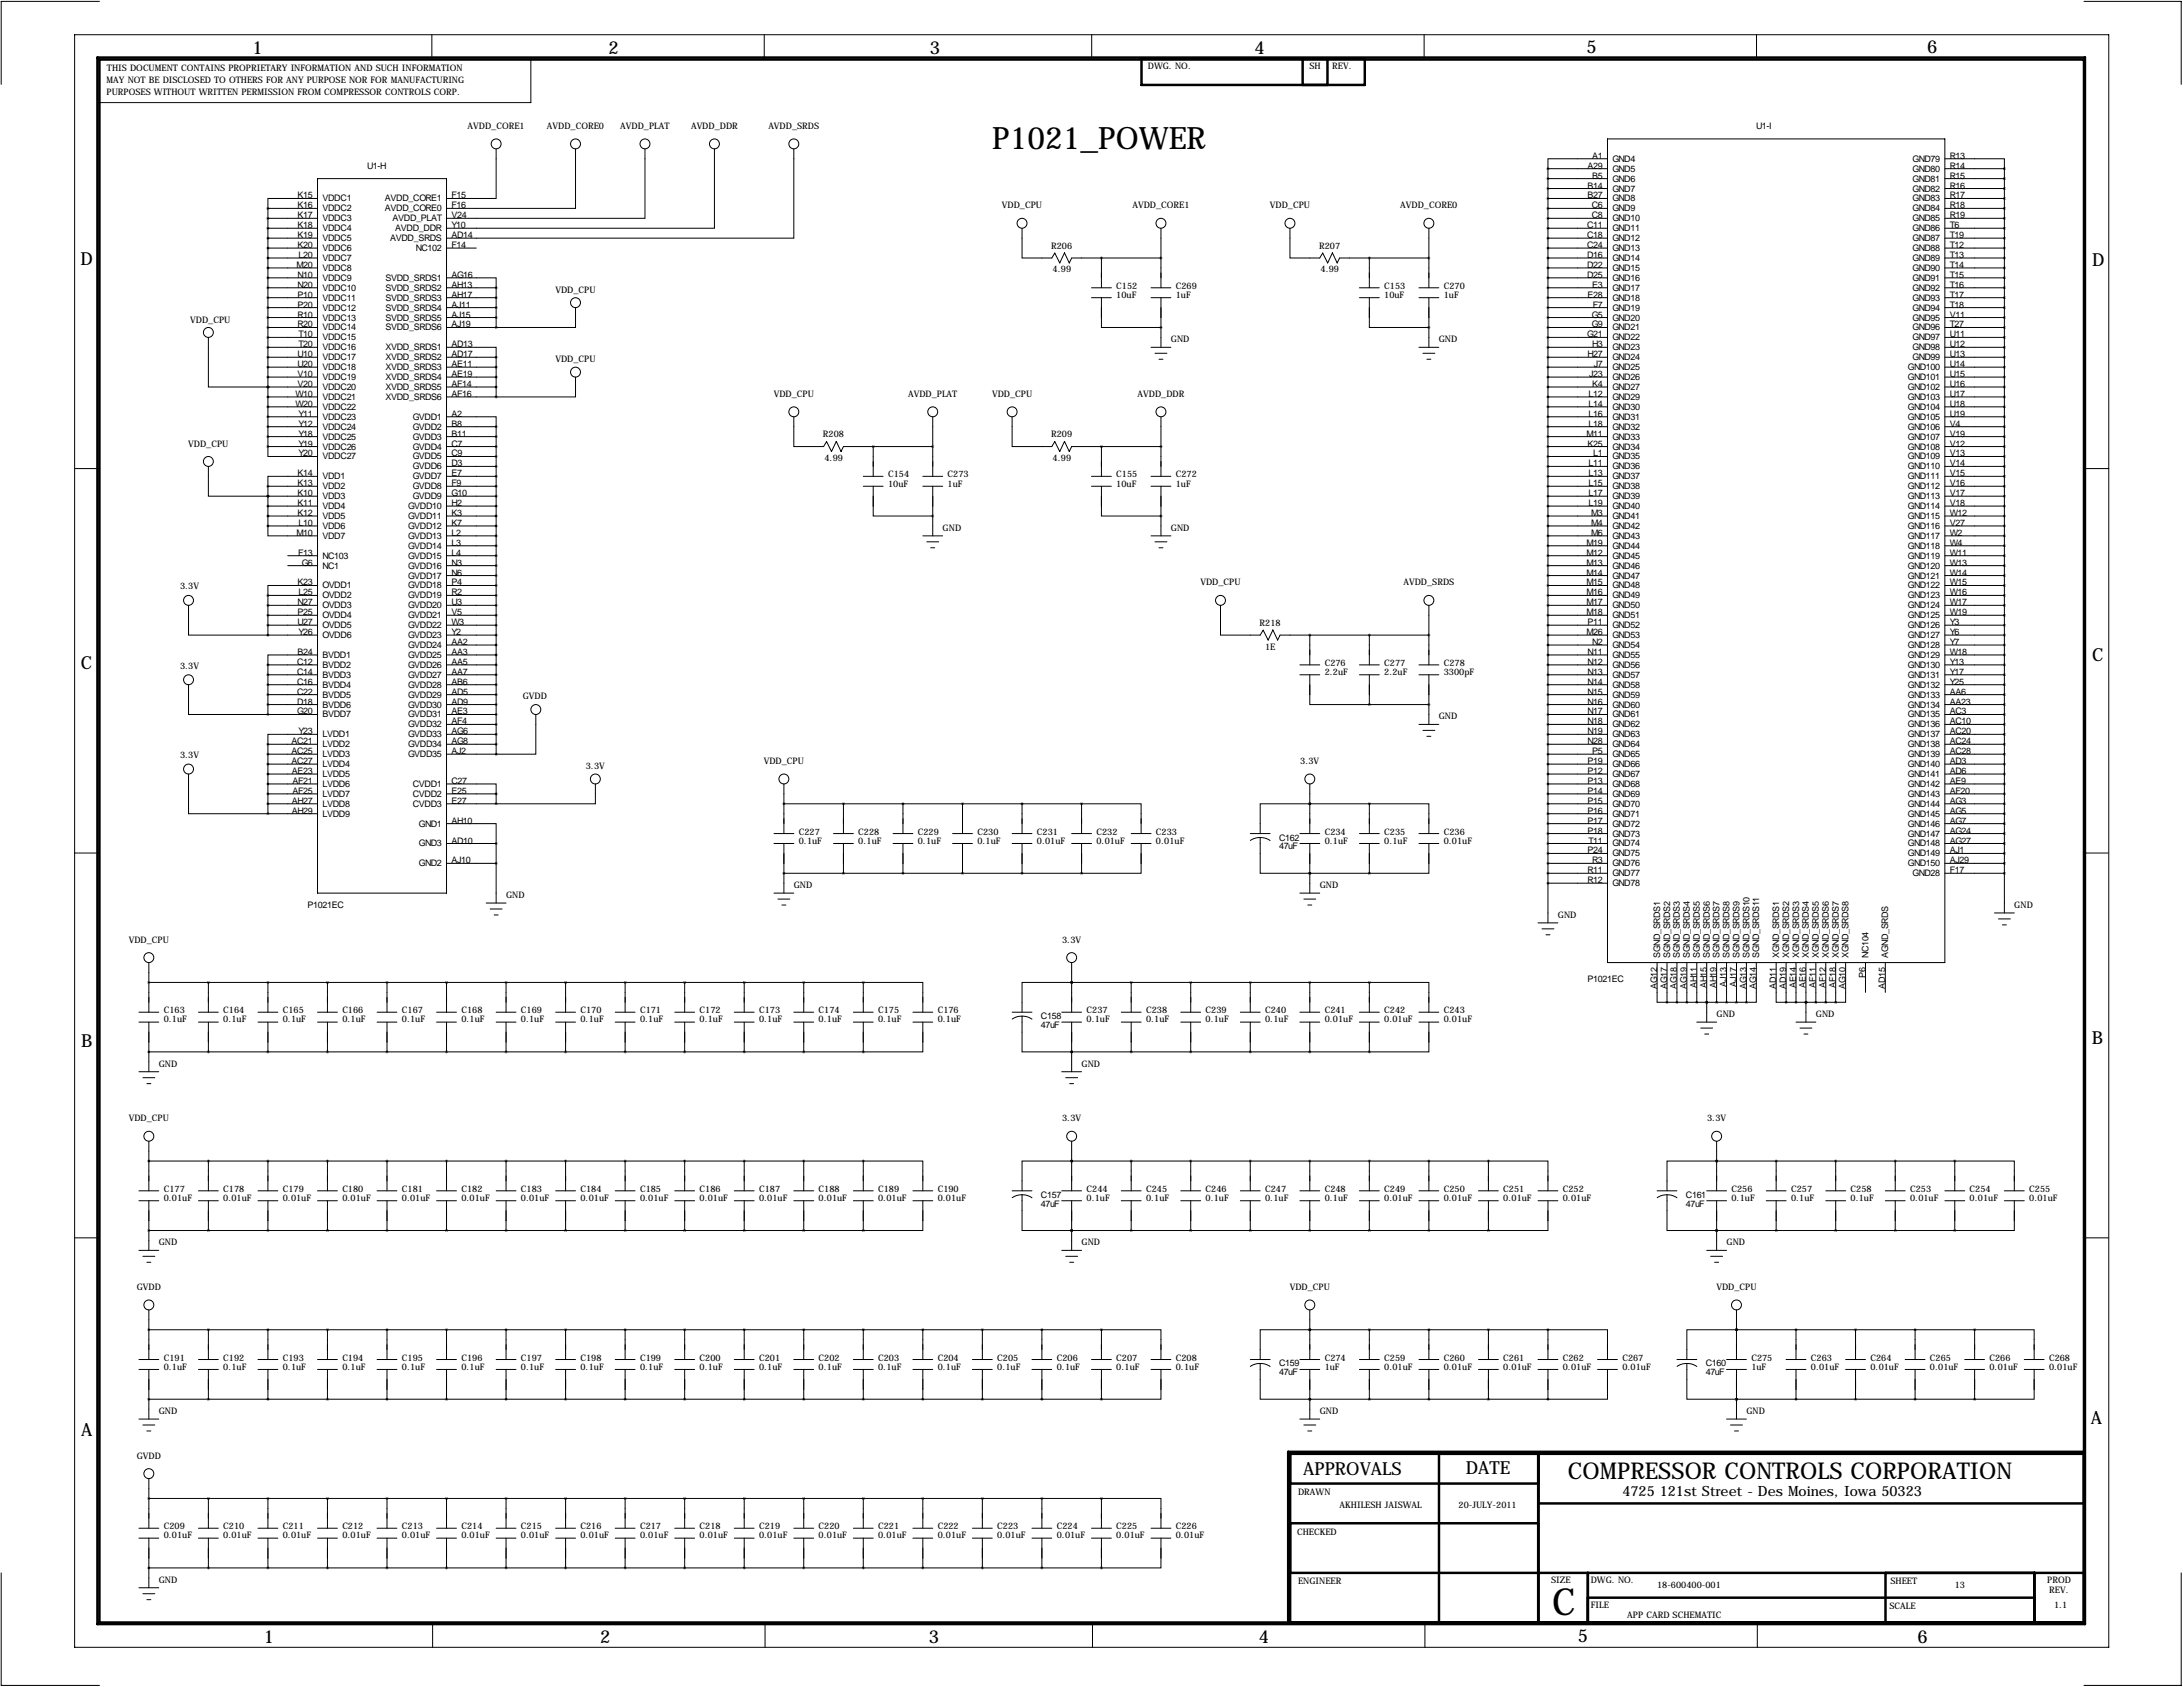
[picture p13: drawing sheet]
<svg xmlns="http://www.w3.org/2000/svg" width="559mm" height="432mm" viewBox="0 0 559 432" stroke-linecap="round" stroke-linejoin="round" font-family="sans-serif">
<defs><g id="words">
<text font-size="9.6" x="397.3" y="413.5">C</text>
<text font-size="7.9" x="254" y="38.1">P1021_POWER</text>
<text font-size="5.9" x="401.4" y="378.6">COMPRESSOR CONTROLS CORPORATION</text>
<g font-size="4.6">
<text x="64.6" y="13.7">1</text>
<text x="155.8" y="13.7">2</text>
<text x="238" y="13.7">3</text>
<text x="321.1" y="13.7">4</text>
<text x="406.1" y="13.5">5</text>
<text x="493.3" y="13.5">6</text>
<text x="20.6" y="67.9">D</text>
<text x="535.6" y="68.1">D</text>
<text x="20.7" y="171.1">C</text>
<text x="535.5" y="169.2">C</text>
<text x="20.8" y="268.1">B</text>
<text x="535.4" y="267.2">B</text>
<text x="535.2" y="364.5">A</text>
<text x="20.8" y="367.5">A</text>
<text x="333.6" y="377.4">APPROVALS</text>
<text x="375.2" y="377.2">DATE</text>
<text x="67.5" y="420.6">1</text>
<text x="153.6" y="420.6">2</text>
<text x="237.8" y="420.6">3</text>
<text x="322.2" y="420.5">4</text>
<text x="403.9" y="420.4">5</text>
<text x="490.9" y="420.6">6</text>
</g>
<text font-size="3.6" x="415.3" y="383">4725 121st Street - Des Moines, Iowa 50323</text>
<g font-size="2.3">
<text x="293.8" y="17.6">DWG. NO.</text>
<text x="335.2" y="17.7">SH</text>
<text x="341" y="17.7">REV.</text>
<text x="27.3" y="21.1">MAY NOT BE DISCLOSED TO OTHERS FOR ANY PURPOSE NOR FOR MANUFACTURING</text>
<text x="27.4" y="18.3">THIS DOCUMENT CONTAINS PROPRIETARY INFORMATION AND SUCH INFORMATION</text>
<text x="27.3" y="24.2">PURPOSES WITHOUT WRITTEN PERMISSION FROM COMPRESSOR CONTROLS CORP.</text>
<text x="119.7" y="33">AVDD_CORE1</text>
<text x="140" y="33">AVDD_CORE0</text>
<text x="158.8" y="33">AVDD_PLAT</text>
<text x="176.9" y="33">AVDD_DDR</text>
<text x="196.7" y="33">AVDD_SRDS</text>
<text x="449.6" y="33">U1-I</text>
<text x="407.6" y="40.6">A1</text>
<text x="412.7" y="41.4">GND4</text>
<text x="489.6" y="41.4">GND79</text>
<text x="499.1" y="40.6">R13</text>
<text x="94" y="43.2">U1-H</text>
<text x="406.4" y="43.2">A29</text>
<text x="407.6" y="45.7">B5</text>
<text x="412.7" y="43.9">GND5</text>
<text x="412.7" y="46.5">GND6</text>
<text x="489.6" y="43.9">GND80</text>
<text x="489.6" y="46.5">GND81</text>
<text x="499.1" y="43.2">R14</text>
<text x="499.1" y="45.7">R15</text>
<text x="76.2" y="50.8">K15</text>
<text x="76.2" y="53.3">K16</text>
<text x="82.5" y="51.6">VDDC1</text>
<text x="98.5" y="51.6">AVDD_CORE1</text>
<text x="115.6" y="53.3">F16</text>
<text x="115.6" y="50.8">F15</text>
<text x="256.5" y="53.3">VDD_CPU</text>
<text x="289.9" y="53.3">AVDD_CORE1</text>
<text x="325.1" y="53.3">VDD_CPU</text>
<text x="358.4" y="53.3">AVDD_CORE0</text>
<text x="406.4" y="48.3">B14</text>
<text x="406.4" y="50.8">B27</text>
<text x="407.4" y="53.3">C6</text>
<text x="412.7" y="49">GND7</text>
<text x="412.7" y="51.6">GND8</text>
<text x="489.6" y="49">GND82</text>
<text x="489.6" y="51.6">GND83</text>
<text x="499.1" y="48.3">R16</text>
<text x="499.1" y="50.8">R17</text>
<text x="499.1" y="53.3">R18</text>
<text x="76.2" y="55.9">K17</text>
<text x="76.2" y="58.4">K18</text>
<text x="82.5" y="56.6">VDDC3</text>
<text x="82.5" y="54.1">VDDC2</text>
<text x="82.5" y="59.2">VDDC4</text>
<text x="98.5" y="54.1">AVDD_CORE0</text>
<text x="100.5" y="56.6">AVDD_PLAT</text>
<text x="101.2" y="59.2">AVDD_DDR</text>
<text x="115.6" y="58.4">Y10</text>
<text x="115.6" y="55.9">V24</text>
<text x="406.3" y="58.4">C11</text>
<text x="407.4" y="55.9">C8</text>
<text x="412.7" y="54.1">GND9</text>
<text x="412.7" y="56.6">GND10</text>
<text x="412.7" y="59.2">GND11</text>
<text x="489.6" y="54.1">GND84</text>
<text x="489.6" y="56.6">GND85</text>
<text x="489.6" y="59.2">GND86</text>
<text x="499.1" y="55.9">R19</text>
<text x="499.1" y="58.4">T6</text>
<text x="76.2" y="61">K19</text>
<text x="76.2" y="63.5">K20</text>
<text x="82.5" y="61.7">VDDC5</text>
<text x="82.5" y="64.3">VDDC6</text>
<text x="99.9" y="61.7">AVDD_SRDS</text>
<text x="106.4" y="64.3">NC102</text>
<text x="115.6" y="63.5">F14</text>
<text x="115.6" y="61">AD14</text>
<text x="269.1" y="63.7">R206</text>
<text x="337.7" y="63.7">R207</text>
<text x="406.3" y="61">C18</text>
<text x="406.3" y="63.5">C24</text>
<text x="412.7" y="61.7">GND12</text>
<text x="412.7" y="64.3">GND13</text>
<text x="489.6" y="61.7">GND87</text>
<text x="489.6" y="64.3">GND88</text>
<text x="499.1" y="61">T19</text>
<text x="499.1" y="63.5">T12</text>
<text x="75.9" y="68.6">M20</text>
<text x="76.2" y="71.1">N10</text>
<text x="76.5" y="66">L20</text>
<text x="82.5" y="66.8">VDDC7</text>
<text x="82.5" y="71.9">VDDC9</text>
<text x="82.5" y="69.3">VDDC8</text>
<text x="98.7" y="71.9">SVDD_SRDS1</text>
<text x="115.6" y="71.1">AG16</text>
<text x="269.5" y="69.7">4.99</text>
<text x="338" y="69.7">4.99</text>
<text x="406.3" y="66">D16</text>
<text x="406.3" y="68.6">D22</text>
<text x="406.3" y="71.1">D25</text>
<text x="412.7" y="66.8">GND14</text>
<text x="412.7" y="69.3">GND15</text>
<text x="412.7" y="71.9">GND16</text>
<text x="489.6" y="66.8">GND89</text>
<text x="489.6" y="69.3">GND90</text>
<text x="489.6" y="71.9">GND91</text>
<text x="499.1" y="66">T13</text>
<text x="499.1" y="68.6">T14</text>
<text x="499.1" y="71.1">T15</text>
<text x="76.2" y="73.7">N20</text>
<text x="76.2" y="76.2">P10</text>
<text x="82.5" y="74.4">VDDC10</text>
<text x="82.5" y="77">VDDC11</text>
<text x="98.7" y="74.4">SVDD_SRDS2</text>
<text x="98.7" y="77">SVDD_SRDS3</text>
<text x="115.6" y="73.7">AH13</text>
<text x="115.6" y="76.2">AH17</text>
<text x="142.2" y="74.9">VDD_CPU</text>
<text x="285.7" y="73.9">C152</text>
<text x="285.7" y="76.3">10uF</text>
<text x="301" y="73.9">C269</text>
<text x="301" y="76.3">1uF</text>
<text x="354.3" y="73.9">C153</text>
<text x="354.3" y="76.3">10uF</text>
<text x="369.6" y="73.9">C270</text>
<text x="369.6" y="76.3">1uF</text>
<text x="406.4" y="76.2">E28</text>
<text x="407.6" y="73.7">E3</text>
<text x="412.7" y="74.4">GND17</text>
<text x="412.7" y="77">GND18</text>
<text x="489.6" y="74.4">GND92</text>
<text x="489.6" y="77">GND93</text>
<text x="499.1" y="73.7">T16</text>
<text x="499.1" y="76.2">T17</text>
<text x="48.7" y="82.6">VDD_CPU</text>
<text x="76.2" y="81.3">R10</text>
<text x="76.2" y="83.8">R20</text>
<text x="76.2" y="78.7">P20</text>
<text x="82.5" y="82">VDDC13</text>
<text x="82.5" y="79.5">VDDC12</text>
<text x="98.7" y="79.5">SVDD_SRDS4</text>
<text x="98.7" y="82">SVDD_SRDS5</text>
<text x="115.6" y="78.7">AJ11</text>
<text x="115.6" y="81.3">AJ15</text>
<text x="115.6" y="83.8">AJ19</text>
<text x="407.4" y="81.3">G5</text>
<text x="407.4" y="83.8">G9</text>
<text x="407.7" y="78.7">F7</text>
<text x="412.7" y="79.5">GND19</text>
<text x="412.7" y="82">GND20</text>
<text x="489.6" y="79.5">GND94</text>
<text x="489.6" y="82">GND95</text>
<text x="499.1" y="78.7">T18</text>
<text x="499.1" y="81.3">V11</text>
<text x="499.1" y="83.8">T27</text>
<text x="76.5" y="86.4">T10</text>
<text x="76.5" y="88.9">T20</text>
<text x="82.5" y="84.6">VDDC14</text>
<text x="82.5" y="87.1">VDDC15</text>
<text x="82.5" y="89.7">VDDC16</text>
<text x="98.7" y="84.6">SVDD_SRDS6</text>
<text x="98.7" y="89.7">XVDD_SRDS1</text>
<text x="115.6" y="88.9">AD13</text>
<text x="299.7" y="87.6">GND</text>
<text x="368.3" y="87.6">GND</text>
<text x="406.3" y="86.4">G21</text>
<text x="407.6" y="88.9">H3</text>
<text x="412.7" y="84.6">GND21</text>
<text x="412.7" y="87.1">GND22</text>
<text x="412.7" y="89.7">GND23</text>
<text x="489.6" y="84.6">GND96</text>
<text x="489.6" y="87.1">GND97</text>
<text x="489.6" y="89.7">GND98</text>
<text x="499.1" y="86.4">U11</text>
<text x="499.1" y="88.9">U12</text>
<text x="76.2" y="91.4">U10</text>
<text x="76.2" y="94">U20</text>
<text x="82.5" y="92.2">VDDC17</text>
<text x="82.5" y="94.7">VDDC18</text>
<text x="98.7" y="92.2">XVDD_SRDS2</text>
<text x="98.7" y="94.7">XVDD_SRDS3</text>
<text x="115.6" y="91.4">AD17</text>
<text x="115.6" y="94">AE11</text>
<text x="142.2" y="92.7">VDD_CPU</text>
<text x="406.4" y="91.4">H27</text>
<text x="408" y="94">J7</text>
<text x="412.7" y="92.2">GND24</text>
<text x="412.7" y="94.7">GND25</text>
<text x="488.4" y="94.7">GND100</text>
<text x="489.6" y="92.2">GND99</text>
<text x="499.1" y="91.4">U13</text>
<text x="499.1" y="94">U14</text>
<text x="75.7" y="101.6">W10</text>
<text x="76.2" y="96.5">V10</text>
<text x="76.2" y="99.1">V20</text>
<text x="82.5" y="97.3">VDDC19</text>
<text x="82.5" y="99.8">VDDC20</text>
<text x="98.7" y="97.3">XVDD_SRDS4</text>
<text x="98.7" y="99.8">XVDD_SRDS5</text>
<text x="115.6" y="96.5">AE19</text>
<text x="115.6" y="99.1">AF14</text>
<text x="115.6" y="101.6">AF16</text>
<text x="198.1" y="101.6">VDD_CPU</text>
<text x="232.4" y="101.6">AVDD_PLAT</text>
<text x="253.9" y="101.6">VDD_CPU</text>
<text x="291.2" y="101.6">AVDD_DDR</text>
<text x="406.7" y="101.6">L12</text>
<text x="406.8" y="96.5">J23</text>
<text x="407.6" y="99.1">K4</text>
<text x="412.7" y="97.3">GND26</text>
<text x="412.7" y="99.8">GND27</text>
<text x="488.4" y="97.3">GND101</text>
<text x="488.4" y="99.8">GND102</text>
<text x="499.1" y="96.5">U15</text>
<text x="499.1" y="99.1">U16</text>
<text x="499.1" y="101.6">U17</text>
<text x="75.7" y="104.1">W20</text>
<text x="76.5" y="106.7">Y11</text>
<text x="82.5" y="102.4">VDDC21</text>
<text x="82.5" y="104.9">VDDC22</text>
<text x="82.5" y="107.4">VDDC23</text>
<text x="98.7" y="102.4">XVDD_SRDS6</text>
<text x="105.6" y="107.4">GVDD1</text>
<text x="115.6" y="106.7">A2</text>
<text x="406.7" y="104.1">L14</text>
<text x="406.7" y="106.7">L16</text>
<text x="412.7" y="102.4">GND29</text>
<text x="412.7" y="104.9">GND30</text>
<text x="412.7" y="107.4">GND31</text>
<text x="488.4" y="102.4">GND103</text>
<text x="488.4" y="104.9">GND104</text>
<text x="488.4" y="107.4">GND105</text>
<text x="499.1" y="104.1">U18</text>
<text x="499.1" y="106.7">U19</text>
<text x="76.5" y="109.2">Y12</text>
<text x="76.5" y="111.8">Y18</text>
<text x="82.5" y="110">VDDC24</text>
<text x="82.5" y="112.5">VDDC25</text>
<text x="105.6" y="110">GVDD2</text>
<text x="105.6" y="112.5">GVDD3</text>
<text x="115.6" y="109.2">B8</text>
<text x="115.6" y="111.8">B11</text>
<text x="210.7" y="112">R208</text>
<text x="269.1" y="112">R209</text>
<text x="406.1" y="111.8">M11</text>
<text x="406.7" y="109.2">L18</text>
<text x="412.7" y="110">GND32</text>
<text x="412.7" y="112.5">GND33</text>
<text x="488.4" y="110">GND106</text>
<text x="488.4" y="112.5">GND107</text>
<text x="499.1" y="109.2">V4</text>
<text x="499.1" y="111.8">V19</text>
<text x="48.2" y="114.3">VDD_CPU</text>
<text x="76.5" y="114.3">Y19</text>
<text x="76.5" y="116.8">Y20</text>
<text x="82.5" y="115.1">VDDC26</text>
<text x="82.5" y="117.6">VDDC27</text>
<text x="105.6" y="115.1">GVDD4</text>
<text x="105.6" y="117.6">GVDD5</text>
<text x="115.6" y="114.3">C7</text>
<text x="115.6" y="116.8">C9</text>
<text x="115.6" y="119.4">D3</text>
<text x="211" y="118">4.99</text>
<text x="269.5" y="118">4.99</text>
<text x="406.4" y="114.3">K25</text>
<text x="406.7" y="119.4">L11</text>
<text x="407.8" y="116.8">L1</text>
<text x="412.7" y="115.1">GND34</text>
<text x="412.7" y="117.6">GND35</text>
<text x="488.4" y="115.1">GND108</text>
<text x="488.4" y="117.6">GND109</text>
<text x="499.1" y="114.3">V12</text>
<text x="499.1" y="116.8">V13</text>
<text x="499.1" y="119.4">V14</text>
<text x="76.2" y="121.9">K14</text>
<text x="76.2" y="124.5">K13</text>
<text x="82.5" y="122.7">VDD1</text>
<text x="82.5" y="125.2">VDD2</text>
<text x="105.6" y="120.1">GVDD6</text>
<text x="105.6" y="122.7">GVDD7</text>
<text x="105.6" y="125.2">GVDD8</text>
<text x="115.6" y="121.9">E7</text>
<text x="115.6" y="124.5">F9</text>
<text x="227.3" y="122.2">C154</text>
<text x="227.3" y="124.5">10uF</text>
<text x="242.6" y="122.2">C273</text>
<text x="242.6" y="124.5">1uF</text>
<text x="285.7" y="122.2">C155</text>
<text x="285.7" y="124.5">10uF</text>
<text x="301" y="122.2">C272</text>
<text x="301" y="124.5">1uF</text>
<text x="406.7" y="121.9">L13</text>
<text x="406.7" y="124.5">L15</text>
<text x="412.7" y="120.1">GND36</text>
<text x="412.7" y="122.7">GND37</text>
<text x="412.7" y="125.2">GND38</text>
<text x="488.4" y="120.1">GND110</text>
<text x="488.4" y="122.7">GND111</text>
<text x="488.4" y="125.2">GND112</text>
<text x="499.1" y="121.9">V15</text>
<text x="499.1" y="124.5">V16</text>
<text x="76.2" y="127">K10</text>
<text x="76.2" y="129.5">K11</text>
<text x="82.5" y="127.8">VDD3</text>
<text x="82.5" y="130.3">VDD4</text>
<text x="104.5" y="130.3">GVDD10</text>
<text x="105.6" y="127.8">GVDD9</text>
<text x="115.6" y="127">G10</text>
<text x="115.6" y="129.5">H2</text>
<text x="406.7" y="127">L17</text>
<text x="406.7" y="129.5">L19</text>
<text x="412.7" y="127.8">GND39</text>
<text x="412.7" y="130.3">GND40</text>
<text x="488.4" y="127.8">GND113</text>
<text x="488.4" y="130.3">GND114</text>
<text x="499.1" y="127">V17</text>
<text x="499.1" y="129.5">V18</text>
<text x="75.9" y="137.2">M10</text>
<text x="76.2" y="132.1">K12</text>
<text x="76.5" y="134.6">L10</text>
<text x="82.5" y="132.8">VDD5</text>
<text x="82.5" y="135.4">VDD6</text>
<text x="82.5" y="137.9">VDD7</text>
<text x="104.5" y="132.8">GVDD11</text>
<text x="104.5" y="135.4">GVDD12</text>
<text x="104.5" y="137.9">GVDD13</text>
<text x="115.6" y="132.1">K3</text>
<text x="115.6" y="134.6">K7</text>
<text x="115.6" y="137.2">L2</text>
<text x="241.3" y="135.9">GND</text>
<text x="299.7" y="135.9">GND</text>
<text x="407.3" y="132.1">M3</text>
<text x="407.3" y="134.6">M4</text>
<text x="407.3" y="137.2">M6</text>
<text x="412.7" y="132.8">GND41</text>
<text x="412.7" y="135.4">GND42</text>
<text x="412.7" y="137.9">GND43</text>
<text x="488.4" y="132.8">GND115</text>
<text x="488.4" y="135.4">GND116</text>
<text x="488.4" y="137.9">GND117</text>
<text x="499.1" y="132.1">W12</text>
<text x="499.1" y="134.6">V27</text>
<text x="499.1" y="137.2">W2</text>
<text x="76.3" y="142.2">F13</text>
<text x="82.5" y="143">NC103</text>
<text x="104.5" y="140.5">GVDD14</text>
<text x="104.5" y="143">GVDD15</text>
<text x="115.6" y="139.7">L3</text>
<text x="115.6" y="142.2">L4</text>
<text x="406.1" y="139.7">M19</text>
<text x="406.1" y="142.2">M12</text>
<text x="412.7" y="140.5">GND44</text>
<text x="412.7" y="143">GND45</text>
<text x="488.4" y="140.5">GND118</text>
<text x="488.4" y="143">GND119</text>
<text x="499.1" y="139.7">W4</text>
<text x="499.1" y="142.2">W11</text>
<text x="76.2" y="149.9">K23</text>
<text x="77.2" y="144.8">G6</text>
<text x="82.5" y="145.5">NC1</text>
<text x="104.5" y="145.5">GVDD16</text>
<text x="104.5" y="148.1">GVDD17</text>
<text x="115.6" y="144.8">N3</text>
<text x="115.6" y="147.3">N6</text>
<text x="115.6" y="149.9">P4</text>
<text x="307.3" y="149.9">VDD_CPU</text>
<text x="359.2" y="149.9">AVDD_SRDS</text>
<text x="406.1" y="144.8">M13</text>
<text x="406.1" y="147.3">M14</text>
<text x="406.1" y="149.9">M15</text>
<text x="412.7" y="145.5">GND46</text>
<text x="412.7" y="148.1">GND47</text>
<text x="488.4" y="145.5">GND120</text>
<text x="488.4" y="148.1">GND121</text>
<text x="499.1" y="144.8">W13</text>
<text x="499.1" y="147.3">W14</text>
<text x="499.1" y="149.9">W15</text>
<text x="46.1" y="150.9">3.3V</text>
<text x="76.2" y="154.9">N27</text>
<text x="76.5" y="152.4">L25</text>
<text x="82.5" y="150.6">OVDD1</text>
<text x="82.5" y="153.2">OVDD2</text>
<text x="82.5" y="155.7">OVDD3</text>
<text x="104.5" y="150.6">GVDD18</text>
<text x="104.5" y="153.2">GVDD19</text>
<text x="104.5" y="155.7">GVDD20</text>
<text x="115.6" y="152.4">R2</text>
<text x="115.6" y="154.9">U3</text>
<text x="406.1" y="152.4">M16</text>
<text x="406.1" y="154.9">M17</text>
<text x="412.7" y="150.6">GND48</text>
<text x="412.7" y="153.2">GND49</text>
<text x="412.7" y="155.7">GND50</text>
<text x="488.4" y="150.6">GND122</text>
<text x="488.4" y="153.2">GND123</text>
<text x="488.4" y="155.7">GND124</text>
<text x="499.1" y="152.4">W16</text>
<text x="499.1" y="154.9">W17</text>
<text x="76.2" y="157.5">P25</text>
<text x="76.2" y="160">U27</text>
<text x="82.5" y="158.2">OVDD4</text>
<text x="82.5" y="160.8">OVDD5</text>
<text x="104.5" y="158.2">GVDD21</text>
<text x="104.5" y="160.8">GVDD22</text>
<text x="115.6" y="157.5">V5</text>
<text x="115.6" y="160">W3</text>
<text x="322.4" y="160.2">R218</text>
<text x="406.1" y="157.5">M18</text>
<text x="406.4" y="160">P11</text>
<text x="412.7" y="158.2">GND51</text>
<text x="412.7" y="160.8">GND52</text>
<text x="488.4" y="158.2">GND125</text>
<text x="488.4" y="160.8">GND126</text>
<text x="499.1" y="157.5">W19</text>
<text x="499.1" y="160">Y3</text>
<text x="76.2" y="167.6">B24</text>
<text x="76.5" y="162.6">Y26</text>
<text x="82.5" y="163.3">OVDD6</text>
<text x="104.5" y="163.3">GVDD23</text>
<text x="104.5" y="165.9">GVDD24</text>
<text x="115.6" y="162.6">Y2</text>
<text x="115.6" y="165.1">AA2</text>
<text x="115.6" y="167.6">AA3</text>
<text x="323.9" y="166.3">1E</text>
<text x="406.1" y="162.6">M26</text>
<text x="406.4" y="167.6">N11</text>
<text x="407.6" y="165.1">N2</text>
<text x="412.7" y="163.3">GND53</text>
<text x="412.7" y="165.9">GND54</text>
<text x="488.4" y="163.3">GND127</text>
<text x="488.4" y="165.9">GND128</text>
<text x="499.1" y="162.6">Y6</text>
<text x="499.1" y="165.1">Y7</text>
<text x="499.1" y="167.6">W18</text>
<text x="46.1" y="171.2">3.3V</text>
<text x="76.1" y="170.2">C12</text>
<text x="76.1" y="172.7">C14</text>
<text x="82.5" y="168.4">BVDD1</text>
<text x="82.5" y="170.9">BVDD2</text>
<text x="82.5" y="173.5">BVDD3</text>
<text x="104.5" y="168.4">GVDD25</text>
<text x="104.5" y="170.9">GVDD26</text>
<text x="104.5" y="173.5">GVDD27</text>
<text x="115.6" y="170.2">AA5</text>
<text x="115.6" y="172.7">AA7</text>
<text x="339.1" y="170.4">C276</text>
<text x="339.1" y="172.8">2.2uF</text>
<text x="354.3" y="170.4">C277</text>
<text x="354.3" y="172.8">2.2uF</text>
<text x="369.6" y="170.4">C278</text>
<text x="369.6" y="172.8">3300pF</text>
<text x="406.4" y="170.2">N12</text>
<text x="406.4" y="172.7">N13</text>
<text x="412.7" y="168.4">GND55</text>
<text x="412.7" y="170.9">GND56</text>
<text x="412.7" y="173.5">GND57</text>
<text x="488.4" y="168.4">GND129</text>
<text x="488.4" y="170.9">GND130</text>
<text x="488.4" y="173.5">GND131</text>
<text x="499.1" y="170.2">Y13</text>
<text x="499.1" y="172.7">Y17</text>
<text x="76.1" y="175.3">C16</text>
<text x="76.1" y="177.8">C22</text>
<text x="82.5" y="176">BVDD4</text>
<text x="82.5" y="178.6">BVDD5</text>
<text x="104.5" y="176">GVDD28</text>
<text x="104.5" y="178.6">GVDD29</text>
<text x="115.6" y="175.3">AB6</text>
<text x="115.6" y="177.8">AD5</text>
<text x="133.8" y="178.8">GVDD</text>
<text x="406.4" y="175.3">N14</text>
<text x="406.4" y="177.8">N15</text>
<text x="412.7" y="176">GND58</text>
<text x="412.7" y="178.6">GND59</text>
<text x="488.4" y="176">GND132</text>
<text x="488.4" y="178.6">GND133</text>
<text x="499.1" y="175.3">Y25</text>
<text x="499.1" y="177.8">AA6</text>
<text x="76.1" y="180.3">D18</text>
<text x="76.1" y="182.9">G20</text>
<text x="82.5" y="181.1">BVDD6</text>
<text x="82.5" y="183.6">BVDD7</text>
<text x="104.5" y="181.1">GVDD30</text>
<text x="104.5" y="183.6">GVDD31</text>
<text x="115.6" y="180.3">AD9</text>
<text x="115.6" y="182.9">AE3</text>
<text x="115.6" y="185.4">AF4</text>
<text x="368.3" y="184.1">GND</text>
<text x="406.4" y="180.3">N16</text>
<text x="406.4" y="182.9">N17</text>
<text x="406.4" y="185.4">N18</text>
<text x="412.7" y="181.1">GND60</text>
<text x="412.7" y="183.6">GND61</text>
<text x="488.4" y="181.1">GND134</text>
<text x="488.4" y="183.6">GND135</text>
<text x="499.1" y="180.3">AA23</text>
<text x="499.1" y="182.9">AC3</text>
<text x="499.1" y="185.4">AC10</text>
<text x="74.6" y="190.5">AC21</text>
<text x="76.5" y="188">Y23</text>
<text x="82.5" y="188.7">LVDD1</text>
<text x="82.5" y="191.3">LVDD2</text>
<text x="104.5" y="186.2">GVDD32</text>
<text x="104.5" y="188.7">GVDD33</text>
<text x="104.5" y="191.3">GVDD34</text>
<text x="115.6" y="188">AG6</text>
<text x="115.6" y="190.5">AG8</text>
<text x="406.4" y="188">N19</text>
<text x="406.4" y="190.5">N28</text>
<text x="412.7" y="186.2">GND62</text>
<text x="412.7" y="188.7">GND63</text>
<text x="412.7" y="191.3">GND64</text>
<text x="488.4" y="186.2">GND136</text>
<text x="488.4" y="188.7">GND137</text>
<text x="488.4" y="191.3">GND138</text>
<text x="499.1" y="188">AC20</text>
<text x="499.1" y="190.5">AC24</text>
<text x="46.1" y="194.1">3.3V</text>
<text x="74.6" y="193">AC25</text>
<text x="74.6" y="195.6">AC27</text>
<text x="82.5" y="193.8">LVDD3</text>
<text x="82.5" y="196.3">LVDD4</text>
<text x="104.5" y="193.8">GVDD35</text>
<text x="115.6" y="193">AJ2</text>
<text x="150" y="196.8">3.3V</text>
<text x="195.5" y="195.6">VDD_CPU</text>
<text x="332.8" y="195.6">3.3V</text>
<text x="406.4" y="195.6">P19</text>
<text x="407.6" y="193">P5</text>
<text x="412.7" y="193.8">GND65</text>
<text x="412.7" y="196.3">GND66</text>
<text x="488.4" y="193.8">GND139</text>
<text x="488.4" y="196.3">GND140</text>
<text x="499.1" y="193">AC28</text>
<text x="499.1" y="195.6">AD3</text>
<text x="74.7" y="198.1">AE23</text>
<text x="74.9" y="200.7">AF21</text>
<text x="74.9" y="203.2">AF25</text>
<text x="82.5" y="198.9">LVDD5</text>
<text x="82.5" y="201.4">LVDD6</text>
<text x="82.5" y="204">LVDD7</text>
<text x="105.6" y="201.4">CVDD1</text>
<text x="105.6" y="204">CVDD2</text>
<text x="115.6" y="200.7">C27</text>
<text x="115.6" y="203.2">E25</text>
<text x="406.4" y="198.1">P12</text>
<text x="406.4" y="200.7">P13</text>
<text x="406.4" y="203.2">P14</text>
<text x="412.7" y="198.9">GND67</text>
<text x="412.7" y="201.4">GND68</text>
<text x="412.7" y="204">GND69</text>
<text x="488.4" y="198.9">GND141</text>
<text x="488.4" y="201.4">GND142</text>
<text x="488.4" y="204">GND143</text>
<text x="499.1" y="198.1">AD6</text>
<text x="499.1" y="200.7">AE9</text>
<text x="499.1" y="203.2">AF20</text>
<text x="74.7" y="205.7">AH27</text>
<text x="74.7" y="208.3">AH29</text>
<text x="82.5" y="206.5">LVDD8</text>
<text x="82.5" y="209">LVDD9</text>
<text x="105.6" y="206.5">CVDD3</text>
<text x="115.6" y="205.7">E27</text>
<text x="406.4" y="205.7">P15</text>
<text x="406.4" y="208.3">P16</text>
<text x="412.7" y="206.5">GND70</text>
<text x="412.7" y="209">GND71</text>
<text x="488.4" y="206.5">GND144</text>
<text x="488.4" y="209">GND145</text>
<text x="499.1" y="205.7">AG3</text>
<text x="499.1" y="208.3">AG5</text>
<text x="107.2" y="211.6">GND1</text>
<text x="115.6" y="210.8">AH10</text>
<text x="115.6" y="215.9">AD10</text>
<text x="204.5" y="213.6">C227</text>
<text x="204.5" y="216">0.1uF</text>
<text x="219.7" y="213.6">C228</text>
<text x="219.7" y="216">0.1uF</text>
<text x="234.9" y="213.6">C229</text>
<text x="234.9" y="216">0.1uF</text>
<text x="250.2" y="213.6">C230</text>
<text x="250.2" y="216">0.1uF</text>
<text x="265.4" y="213.6">C231</text>
<text x="265.4" y="216">0.01uF</text>
<text x="280.7" y="213.6">C232</text>
<text x="280.7" y="216">0.01uF</text>
<text x="295.9" y="213.6">C233</text>
<text x="295.9" y="216">0.01uF</text>
<text x="327.4" y="215.1">C162</text>
<text x="339.1" y="213.6">C234</text>
<text x="339.1" y="216">0.1uF</text>
<text x="354.3" y="213.6">C235</text>
<text x="354.3" y="216">0.1uF</text>
<text x="369.6" y="213.6">C236</text>
<text x="369.6" y="216">0.01uF</text>
<text x="406.4" y="210.8">P17</text>
<text x="406.4" y="213.4">P18</text>
<text x="406.7" y="215.9">T11</text>
<text x="412.7" y="211.6">GND72</text>
<text x="412.7" y="214.1">GND73</text>
<text x="488.4" y="211.6">GND146</text>
<text x="488.4" y="214.1">GND147</text>
<text x="499.1" y="210.8">AG7</text>
<text x="499.1" y="213.4">AG24</text>
<text x="499.1" y="215.9">AG27</text>
<text x="107.2" y="221.7">GND2</text>
<text x="107.2" y="216.7">GND3</text>
<text x="115.6" y="221">AJ10</text>
<text x="327.4" y="217.4">47uF</text>
<text x="406.4" y="218.4">P24</text>
<text x="407.6" y="221">R3</text>
<text x="412.7" y="216.7">GND74</text>
<text x="412.7" y="219.2">GND75</text>
<text x="412.7" y="221.7">GND76</text>
<text x="488.4" y="216.7">GND148</text>
<text x="488.4" y="219.2">GND149</text>
<text x="488.4" y="221.7">GND150</text>
<text x="499.1" y="218.4">AJ1</text>
<text x="499.1" y="221">AJ29</text>
<text x="203.2" y="227.3">GND</text>
<text x="337.8" y="227.3">GND</text>
<text x="406.4" y="223.5">R11</text>
<text x="406.4" y="226.1">R12</text>
<text x="412.7" y="224.3">GND77</text>
<text x="412.7" y="226.8">GND78</text>
<text x="489.6" y="224.3">GND28</text>
<text x="499.1" y="223.5">F17</text>
<text x="78.7" y="232.4">P1021EC</text>
<text x="129.5" y="229.9">GND</text>
<text x="515.6" y="232.4">GND</text>
<text x="398.8" y="234.9">GND</text>
<text x="33" y="241.3">VDD_CPU</text>
<text x="271.9" y="241.3">3.3V</text>
<text x="424.9" y="245.1" transform="rotate(-90 424.9 245.1)">SGND_SRDS1</text>
<text x="427.5" y="245.1" transform="rotate(-90 427.5 245.1)">SGND_SRDS2</text>
<text x="430" y="245.1" transform="rotate(-90 430 245.1)">SGND_SRDS3</text>
<text x="432.6" y="245.1" transform="rotate(-90 432.6 245.1)">SGND_SRDS4</text>
<text x="435.1" y="245.1" transform="rotate(-90 435.1 245.1)">SGND_SRDS5</text>
<text x="437.6" y="245.1" transform="rotate(-90 437.6 245.1)">SGND_SRDS6</text>
<text x="440.2" y="245.1" transform="rotate(-90 440.2 245.1)">SGND_SRDS7</text>
<text x="442.7" y="245.1" transform="rotate(-90 442.7 245.1)">SGND_SRDS8</text>
<text x="445.3" y="245.1" transform="rotate(-90 445.3 245.1)">SGND_SRDS9</text>
<text x="447.8" y="245.1" transform="rotate(-90 447.8 245.1)">SGND_SRDS10</text>
<text x="450.3" y="245.1" transform="rotate(-90 450.3 245.1)">SGND_SRDS11</text>
<text x="455.4" y="245.1" transform="rotate(-90 455.4 245.1)">XGND_SRDS1</text>
<text x="458" y="245.1" transform="rotate(-90 458 245.1)">XGND_SRDS2</text>
<text x="460.5" y="245.1" transform="rotate(-90 460.5 245.1)">XGND_SRDS3</text>
<text x="463" y="245.1" transform="rotate(-90 463 245.1)">XGND_SRDS4</text>
<text x="465.6" y="245.1" transform="rotate(-90 465.6 245.1)">XGND_SRDS5</text>
<text x="468.1" y="245.1" transform="rotate(-90 468.1 245.1)">XGND_SRDS6</text>
<text x="470.7" y="245.1" transform="rotate(-90 470.7 245.1)">XGND_SRDS7</text>
<text x="473.2" y="245.1" transform="rotate(-90 473.2 245.1)">XGND_SRDS8</text>
<text x="478.3" y="245.1" transform="rotate(-90 478.3 245.1)">NC104</text>
<text x="483.4" y="245.1" transform="rotate(-90 483.4 245.1)">AGND_SRDS</text>
<text x="406.4" y="251.5">P1021EC</text>
<text x="477.5" y="250.3" transform="rotate(-90 477.5 250.3)">P6</text>
<text x="424.2" y="253.1" transform="rotate(-90 424.2 253.1)">AG12</text>
<text x="426.7" y="253.1" transform="rotate(-90 426.7 253.1)">AG17</text>
<text x="429.3" y="253.1" transform="rotate(-90 429.3 253.1)">AG18</text>
<text x="431.8" y="253.1" transform="rotate(-90 431.8 253.1)">AG19</text>
<text x="434.3" y="252.9" transform="rotate(-90 434.3 252.9)">AH11</text>
<text x="436.9" y="252.9" transform="rotate(-90 436.9 252.9)">AH15</text>
<text x="439.4" y="252.9" transform="rotate(-90 439.4 252.9)">AH19</text>
<text x="442" y="252.5" transform="rotate(-90 442 252.5)">AJ13</text>
<text x="444.5" y="252.5" transform="rotate(-90 444.5 252.5)">AJ17</text>
<text x="447" y="253.1" transform="rotate(-90 447 253.1)">AG13</text>
<text x="449.6" y="253.1" transform="rotate(-90 449.6 253.1)">AG14</text>
<text x="454.7" y="253.1" transform="rotate(-90 454.7 253.1)">AD11</text>
<text x="457.2" y="253.1" transform="rotate(-90 457.2 253.1)">AD19</text>
<text x="459.7" y="252.9" transform="rotate(-90 459.7 252.9)">AE14</text>
<text x="462.3" y="252.9" transform="rotate(-90 462.3 252.9)">AE16</text>
<text x="464.8" y="252.8" transform="rotate(-90 464.8 252.8)">AF11</text>
<text x="467.4" y="252.8" transform="rotate(-90 467.4 252.8)">AF12</text>
<text x="469.9" y="252.8" transform="rotate(-90 469.9 252.8)">AF18</text>
<text x="472.4" y="253.1" transform="rotate(-90 472.4 253.1)">AG10</text>
<text x="482.6" y="253.1" transform="rotate(-90 482.6 253.1)">AD15</text>
<text x="41.9" y="259.3">C163</text>
<text x="41.9" y="261.7">0.1uF</text>
<text x="57.1" y="259.3">C164</text>
<text x="57.1" y="261.7">0.1uF</text>
<text x="72.4" y="259.3">C165</text>
<text x="72.4" y="261.7">0.1uF</text>
<text x="87.6" y="259.3">C166</text>
<text x="87.6" y="261.7">0.1uF</text>
<text x="102.9" y="259.3">C167</text>
<text x="102.9" y="261.7">0.1uF</text>
<text x="118.1" y="259.3">C168</text>
<text x="118.1" y="261.7">0.1uF</text>
<text x="133.3" y="259.3">C169</text>
<text x="133.3" y="261.7">0.1uF</text>
<text x="148.6" y="259.3">C170</text>
<text x="148.6" y="261.7">0.1uF</text>
<text x="163.8" y="259.3">C171</text>
<text x="163.8" y="261.7">0.1uF</text>
<text x="179.1" y="259.3">C172</text>
<text x="179.1" y="261.7">0.1uF</text>
<text x="194.3" y="259.3">C173</text>
<text x="194.3" y="261.7">0.1uF</text>
<text x="209.5" y="259.3">C174</text>
<text x="209.5" y="261.7">0.1uF</text>
<text x="224.8" y="259.3">C175</text>
<text x="224.8" y="261.7">0.1uF</text>
<text x="240" y="259.3">C176</text>
<text x="240" y="261.7">0.1uF</text>
<text x="266.4" y="260.9">C158</text>
<text x="266.4" y="263.1">47uF</text>
<text x="278.1" y="259.3">C237</text>
<text x="278.1" y="261.7">0.1uF</text>
<text x="293.4" y="259.3">C238</text>
<text x="293.4" y="261.7">0.1uF</text>
<text x="308.6" y="259.3">C239</text>
<text x="308.6" y="261.7">0.1uF</text>
<text x="323.8" y="259.3">C240</text>
<text x="323.8" y="261.7">0.1uF</text>
<text x="339.1" y="259.3">C241</text>
<text x="339.1" y="261.7">0.01uF</text>
<text x="354.3" y="259.3">C242</text>
<text x="354.3" y="261.7">0.01uF</text>
<text x="369.6" y="259.3">C243</text>
<text x="369.6" y="261.7">0.01uF</text>
<text x="439.4" y="260.3">GND</text>
<text x="464.8" y="260.3">GND</text>
<text x="40.6" y="273">GND</text>
<text x="276.9" y="273">GND</text>
<text x="33" y="287">VDD_CPU</text>
<text x="271.9" y="287">3.3V</text>
<text x="437" y="287">3.3V</text>
<text x="41.9" y="305.1">C177</text>
<text x="57.1" y="305.1">C178</text>
<text x="72.4" y="305.1">C179</text>
<text x="87.6" y="305.1">C180</text>
<text x="102.9" y="305.1">C181</text>
<text x="118.1" y="305.1">C182</text>
<text x="133.3" y="305.1">C183</text>
<text x="148.6" y="305.1">C184</text>
<text x="163.8" y="305.1">C185</text>
<text x="179.1" y="305.1">C186</text>
<text x="194.3" y="305.1">C187</text>
<text x="209.5" y="305.1">C188</text>
<text x="224.8" y="305.1">C189</text>
<text x="240" y="305.1">C190</text>
<text x="278.1" y="305.1">C244</text>
<text x="293.4" y="305.1">C245</text>
<text x="308.6" y="305.1">C246</text>
<text x="323.8" y="305.1">C247</text>
<text x="339.1" y="305.1">C248</text>
<text x="354.3" y="305.1">C249</text>
<text x="369.6" y="305.1">C250</text>
<text x="384.8" y="305.1">C251</text>
<text x="400" y="305.1">C252</text>
<text x="443.2" y="305.1">C256</text>
<text x="458.5" y="305.1">C257</text>
<text x="473.7" y="305.1">C258</text>
<text x="488.9" y="305.1">C253</text>
<text x="504.2" y="305.1">C254</text>
<text x="519.4" y="305.1">C255</text>
<text x="41.9" y="307.4">0.01uF</text>
<text x="57.1" y="307.4">0.01uF</text>
<text x="72.4" y="307.4">0.01uF</text>
<text x="87.6" y="307.4">0.01uF</text>
<text x="102.9" y="307.4">0.01uF</text>
<text x="118.1" y="307.4">0.01uF</text>
<text x="133.3" y="307.4">0.01uF</text>
<text x="148.6" y="307.4">0.01uF</text>
<text x="163.8" y="307.4">0.01uF</text>
<text x="179.1" y="307.4">0.01uF</text>
<text x="194.3" y="307.4">0.01uF</text>
<text x="209.5" y="307.4">0.01uF</text>
<text x="224.8" y="307.4">0.01uF</text>
<text x="240" y="307.4">0.01uF</text>
<text x="266.4" y="306.6">C157</text>
<text x="266.4" y="308.9">47uF</text>
<text x="278.1" y="307.4">0.1uF</text>
<text x="293.4" y="307.4">0.1uF</text>
<text x="308.6" y="307.4">0.1uF</text>
<text x="323.8" y="307.4">0.1uF</text>
<text x="339.1" y="307.4">0.1uF</text>
<text x="354.3" y="307.4">0.01uF</text>
<text x="369.6" y="307.4">0.01uF</text>
<text x="384.8" y="307.4">0.01uF</text>
<text x="400" y="307.4">0.01uF</text>
<text x="431.5" y="306.6">C161</text>
<text x="431.5" y="308.9">47uF</text>
<text x="443.2" y="307.4">0.1uF</text>
<text x="458.5" y="307.4">0.1uF</text>
<text x="473.7" y="307.4">0.1uF</text>
<text x="488.9" y="307.4">0.01uF</text>
<text x="504.2" y="307.4">0.01uF</text>
<text x="519.4" y="307.4">0.01uF</text>
<text x="40.6" y="318.8">GND</text>
<text x="276.9" y="318.8">GND</text>
<text x="442" y="318.8">GND</text>
<text x="35" y="330.2">GVDD</text>
<text x="330.1" y="330.2">VDD_CPU</text>
<text x="439.4" y="330.2">VDD_CPU</text>
<text x="41.9" y="348.2">C191</text>
<text x="41.9" y="350.6">0.1uF</text>
<text x="57.1" y="348.2">C192</text>
<text x="57.1" y="350.6">0.1uF</text>
<text x="72.4" y="348.2">C193</text>
<text x="72.4" y="350.6">0.1uF</text>
<text x="87.6" y="348.2">C194</text>
<text x="87.6" y="350.6">0.1uF</text>
<text x="102.9" y="348.2">C195</text>
<text x="102.9" y="350.6">0.1uF</text>
<text x="118.1" y="348.2">C196</text>
<text x="118.1" y="350.6">0.1uF</text>
<text x="133.3" y="348.2">C197</text>
<text x="133.3" y="350.6">0.1uF</text>
<text x="148.6" y="348.2">C198</text>
<text x="148.6" y="350.6">0.1uF</text>
<text x="163.8" y="348.2">C199</text>
<text x="163.8" y="350.6">0.1uF</text>
<text x="179.1" y="348.2">C200</text>
<text x="179.1" y="350.6">0.1uF</text>
<text x="194.3" y="348.2">C201</text>
<text x="194.3" y="350.6">0.1uF</text>
<text x="209.5" y="348.2">C202</text>
<text x="209.5" y="350.6">0.1uF</text>
<text x="224.8" y="348.2">C203</text>
<text x="224.8" y="350.6">0.1uF</text>
<text x="240" y="348.2">C204</text>
<text x="240" y="350.6">0.1uF</text>
<text x="255.3" y="348.2">C205</text>
<text x="255.3" y="350.6">0.1uF</text>
<text x="270.5" y="348.2">C206</text>
<text x="270.5" y="350.6">0.1uF</text>
<text x="285.7" y="348.2">C207</text>
<text x="285.7" y="350.6">0.1uF</text>
<text x="301" y="348.2">C208</text>
<text x="301" y="350.6">0.1uF</text>
<text x="327.4" y="349.8">C159</text>
<text x="327.4" y="352">47uF</text>
<text x="339.1" y="348.2">C274</text>
<text x="339.1" y="350.6">1uF</text>
<text x="354.3" y="348.2">C259</text>
<text x="354.3" y="350.6">0.01uF</text>
<text x="369.6" y="348.2">C260</text>
<text x="369.6" y="350.6">0.01uF</text>
<text x="384.8" y="348.2">C261</text>
<text x="384.8" y="350.6">0.01uF</text>
<text x="400" y="348.2">C262</text>
<text x="400" y="350.6">0.01uF</text>
<text x="415.3" y="348.2">C267</text>
<text x="415.3" y="350.6">0.01uF</text>
<text x="436.6" y="349.8">C160</text>
<text x="436.6" y="352">47uF</text>
<text x="448.3" y="348.2">C275</text>
<text x="448.3" y="350.6">1uF</text>
<text x="463.5" y="348.2">C263</text>
<text x="463.5" y="350.6">0.01uF</text>
<text x="478.8" y="348.2">C264</text>
<text x="478.8" y="350.6">0.01uF</text>
<text x="494" y="348.2">C265</text>
<text x="494" y="350.6">0.01uF</text>
<text x="509.3" y="348.2">C266</text>
<text x="509.3" y="350.6">0.01uF</text>
<text x="524.5" y="348.2">C268</text>
<text x="524.5" y="350.6">0.01uF</text>
<text x="40.6" y="361.9">GND</text>
<text x="337.8" y="361.9">GND</text>
<text x="447" y="361.9">GND</text>
<text x="35" y="373.4">GVDD</text>
<text x="332.3" y="382.8">DRAWN</text>
<text x="342.9" y="386.1">AKHILESH JAISWAL</text>
<text x="373.4" y="386.1">20-JULY-2011</text>
<text x="41.9" y="391.4">C209</text>
<text x="41.9" y="393.8">0.01uF</text>
<text x="57.1" y="391.4">C210</text>
<text x="57.1" y="393.8">0.01uF</text>
<text x="72.4" y="391.4">C211</text>
<text x="72.4" y="393.8">0.01uF</text>
<text x="87.6" y="391.4">C212</text>
<text x="87.6" y="393.8">0.01uF</text>
<text x="102.9" y="391.4">C213</text>
<text x="102.9" y="393.8">0.01uF</text>
<text x="118.1" y="391.4">C214</text>
<text x="118.1" y="393.8">0.01uF</text>
<text x="133.3" y="391.4">C215</text>
<text x="133.3" y="393.8">0.01uF</text>
<text x="148.6" y="391.4">C216</text>
<text x="148.6" y="393.8">0.01uF</text>
<text x="163.8" y="391.4">C217</text>
<text x="163.8" y="393.8">0.01uF</text>
<text x="179.1" y="391.4">C218</text>
<text x="179.1" y="393.8">0.01uF</text>
<text x="194.3" y="391.4">C219</text>
<text x="194.3" y="393.8">0.01uF</text>
<text x="209.5" y="391.4">C220</text>
<text x="209.5" y="393.8">0.01uF</text>
<text x="224.8" y="391.4">C221</text>
<text x="224.8" y="393.8">0.01uF</text>
<text x="240" y="391.4">C222</text>
<text x="240" y="393.8">0.01uF</text>
<text x="255.3" y="391.4">C223</text>
<text x="255.3" y="393.8">0.01uF</text>
<text x="270.5" y="391.4">C224</text>
<text x="270.5" y="393.8">0.01uF</text>
<text x="285.7" y="391.4">C225</text>
<text x="285.7" y="393.8">0.01uF</text>
<text x="301" y="391.4">C226</text>
<text x="301" y="393.8">0.01uF</text>
<text x="332" y="392.9">CHECKED</text>
<text x="40.6" y="405.1">GND</text>
<text x="332.3" y="405.4">ENGINEER</text>
<text x="397.1" y="405.1">SIZE</text>
<text x="407.2" y="405.1">DWG. NO.</text>
<text x="424.2" y="406.4">18-600400-001</text>
<text x="483.9" y="405.4">SHEET</text>
<text x="500.4" y="406.4">13</text>
<text x="524.1" y="405.1">PROD</text>
<text x="524.6" y="407.7">REV.</text>
<text x="407.2" y="411.5">FILE</text>
<text x="483.7" y="411.7">SCALE</text>
<text x="525.8" y="411.5">1.1</text>
<text x="416.6" y="414">APP CARD SCHEMATIC</text>
</g>
</g></defs>
<g fill="none" stroke="#000" stroke-width=".26">
<path d="M19.1 8.9h520.7v412.7h-520.7zM25.5 .4h-25.2v21.2M110.5 8.9v6.3M143.1 15.2h-7.2v11.1h-110.9M195.6 8.9v6.3M279.5 8.9v6.3M364.5 8.9v6.3M449.6 8.9v6.3M533.5 .4h24.8v21.2M127 38.1v12.7h-12.7M147.3 38.1v15.2h-33M165.1 38.1v17.8h-50.8"/>
<path d="M182.9 38.1v20.3h-68.6M203.2 38.1v22.9h-88.9M411.5 35.6h86.3v210.8h-86.3zM68.6 55.9h12.7M68.6 53.3h12.7M68.6 58.4h12.7M68.6 53.3v61M81.3 50.8h-12.7v2.5M81.3 45.7h33v182.9h-33zM261.6 58.4v7.6h7.6l.8-1.2 1.3 2.5 1.2-2.6 1.2 2.6 .6-1.3h22.9M297.2 58.4v15.3M330.2 58.4v7.6h7.6l.8-1.2 1.3 2.5 1.2-2.6 1.2 2.6 .6-1.3h22.9"/>
<path d="M365.8 58.4v15.3M396.2 45.7h15.3M396.2 50.8h15.3M396.2 55.9h15.3M396.2 53.3h15.3M396.2 58.4h15.3M396.2 43.2h15.3M396.2 48.3h15.3M396.2 43.2v193M411.5 40.6h-15.3v2.6M497.8 40.6h15.3v2.6M497.8 45.7h15.3"/>
<path d="M497.8 50.8h15.3M497.8 55.9h15.3M497.8 53.3h15.3M497.8 58.4h15.3M497.8 43.2h15.3M497.8 48.3h15.3M513.1 43.2v190.5M68.6 61h12.7M68.6 66h12.7M68.6 63.5h12.7M68.6 71.1h12.7M68.6 73.7h12.7"/>
<path d="M68.6 68.6h12.7M68.6 76.2h12.7M68.6 78.7h12.7M114.3 71.1h12.7v2.6M114.3 63.5h7.6M114.3 73.7h12.7M114.3 76.2h12.7M114.3 78.7h12.7M127 73.7v10.1M147.3 78.7v5.1h-20.3M279.4 73.7h5.1M279.4 76.2h5.1"/>
<path d="M281.9 76.2v7.6h15.3M281.9 66v7.7M294.6 73.7h5.1M294.6 76.2h5.1M297.2 76.2v12.7M348 73.7h5.1M348 76.2h5.1M350.5 76.2v7.6h15.3M350.5 66v7.7M363.2 73.7h5.1M363.2 76.2h5.1M365.8 76.2v12.7"/>
<path d="M396.2 61h15.3M396.2 66h15.3M396.2 63.5h15.3M396.2 71.1h15.3M396.2 73.7h15.3M396.2 68.6h15.3M396.2 76.2h15.3M396.2 78.7h15.3M497.8 61h15.3M497.8 66h15.3M497.8 63.5h15.3M497.8 71.1h15.3"/>
<path d="M497.8 73.7h15.3M497.8 68.6h15.3M497.8 76.2h15.3M497.8 78.7h15.3M53.3 86.4v12.7h15.3M68.6 99.1h.1M68.6 81.3h12.7M68.6 83.8h12.7M68.6 91.4h12.7M68.6 94h12.7M68.6 86.4h12.7M68.6 88.9h12.7"/>
<path d="M68.6 96.5h12.7M68.6 99.1h12.7M114.3 88.9h12.7v2.5M114.3 81.3h12.7M114.3 83.8h12.7M114.3 91.4h12.7M114.3 94h12.7M114.3 96.5h12.7M114.3 99.1h12.7M127 91.4v10.2M147.3 96.5v5.1h-20.3M294.6 88.9h5.1"/>
<path d="M295.7 90.4h3M296.7 91.9h1M363.2 88.9h5.1M364.2 90.4h3.1M365.3 91.9h1M396.2 81.3h15.3M396.2 83.8h15.3M396.2 91.4h15.3M396.2 94h15.3M396.2 86.4h15.3M396.2 88.9h15.3M396.2 96.5h15.3"/>
<path d="M396.2 99.1h15.3M497.8 81.3h15.3M497.8 83.8h15.3M497.8 91.4h15.3M497.8 94h15.3M497.8 86.4h15.3M497.8 88.9h15.3M497.8 96.5h15.3M497.8 99.1h15.3M19.2 119.9h6.4M53.3 119.4v7.6h15.3M68.6 114.3v2.5h12.7"/>
<path d="M68.6 101.6h12.7M68.6 104.1h12.7M68.6 106.7h12.7M68.6 114.3h12.7M68.6 109.2h12.7M68.6 111.8h12.7M114.3 106.7h12.7v2.5M114.3 101.6h12.7M114.3 114.3h12.7M114.3 109.2h12.7M114.3 111.8h12.7M114.3 116.8h12.7"/>
<path d="M114.3 119.4h12.7M127 109.2v83.8M203.2 106.7v7.6h7.6l.8-1.3 1.3 2.6 1.2-2.6 1.2 2.6 .6-1.3h22.9M223.5 114.3v7.6M238.8 106.7v15.2M259.1 106.7v7.6h10.1l.8-1.3 1.3 2.6 1.2-2.6 1.2 2.6 .6-1.3h22.9M281.9 114.3v7.6M297.2 106.7v15.2M396.2 101.6h15.3M396.2 104.1h15.3M396.2 106.7h15.3M396.2 114.3h15.3"/>
<path d="M396.2 109.2h15.3M396.2 111.8h15.3M396.2 116.8h15.3M396.2 119.4h15.3M497.8 101.6h15.3M497.8 104.1h15.3M497.8 106.7h15.3M497.8 114.3h15.3M497.8 109.2h15.3M497.8 111.8h15.3M497.8 116.8h15.3M497.8 119.4h15.3"/>
<path d="M533.4 119.9h6.4M68.6 134.6v2.6h12.7M68.6 127h.1M68.6 124.5h12.7M68.6 127h12.7M68.6 129.5h12.7M68.6 132.1h12.7M68.6 134.6h12.7M68.6 124.5v10.1M81.3 121.9h-12.7v2.6M114.3 121.9h12.7M114.3 124.5h12.7"/>
<path d="M114.3 127h12.7M114.3 129.5h12.7M114.3 132.1h12.7M114.3 134.6h12.7M114.3 137.2h12.7M114.3 139.7h12.7M221 121.9h5.1M221 124.5h5.1M223.5 124.5v7.6h15.3M236.2 121.9h5.1M236.2 124.5h5.1M236.2 137.2h5.1"/>
<path d="M237.2 138.7h3.1M238.8 124.5v12.7M279.4 121.9h5.1M279.4 124.5h5.1M281.9 124.5v7.6h15.3M294.6 121.9h5.1M294.6 124.5h5.1M294.6 137.2h5.1M295.7 138.7h3M297.2 124.5v12.7M396.2 121.9h15.3M396.2 124.5h15.3"/>
<path d="M396.2 127h15.3M396.2 129.5h15.3M396.2 132.1h15.3M396.2 134.6h15.3M396.2 137.2h15.3M396.2 139.7h15.3M497.8 121.9h15.3M497.8 124.5h15.3M497.8 127h15.3M497.8 129.5h15.3M497.8 132.1h15.3M497.8 134.6h15.3"/>
<path d="M497.8 137.2h15.3M497.8 139.7h15.3M48.3 154.9v7.7h20.3M68.6 152.4h12.7M68.6 154.9h12.7M68.6 157.5h12.7M68.6 152.4v10.2M73.7 144.8h7.6M73.7 142.2h7.6M81.3 149.9h-12.7v2.5M114.3 144.8h12.7M114.3 149.9h12.7"/>
<path d="M114.3 152.4h12.7M114.3 154.9h12.7M114.3 157.5h12.7M114.3 142.2h12.7M114.3 147.3h12.7M238.3 140.2h1M296.7 140.2h1M312.4 154.9v7.7h10.2l.7-1.3 1.3 2.5 1.2-2.6 1.3 2.6 .6-1.2h38.1M365.8 154.9v15.3M396.2 144.8h15.3M396.2 149.9h15.3M396.2 152.4h15.3"/>
<path d="M396.2 154.9h15.3M396.2 157.5h15.3M396.2 142.2h15.3M396.2 147.3h15.3M497.8 144.8h15.3M497.8 149.9h15.3M497.8 152.4h15.3M497.8 154.9h15.3M497.8 157.5h15.3M497.8 142.2h15.3M497.8 147.3h15.3M48.3 175.3v7.6h20.3"/>
<path d="M68.6 170.2h12.7M68.6 172.7h12.7M68.6 175.3h12.7M68.6 177.8h12.7M68.6 160h12.7M68.6 162.6h12.7M68.6 170.2v12.7M81.3 167.6h-12.7v2.6M114.3 167.6h12.7M114.3 170.2h12.7M114.3 172.7h12.7M114.3 175.3h12.7"/>
<path d="M114.3 177.8h12.7M114.3 160h12.7M114.3 162.6h12.7M114.3 165.1h12.7M332.7 170.2h5.1M332.7 172.7h5.1M335.3 172.7v7.6h15.2M335.3 162.6v7.6M348 170.2h5.1M348 172.7h5.1M350.5 162.6v7.6M350.5 172.7v7.6"/>
<path d="M363.2 170.2h5.1M363.2 172.7h5.1M365.8 172.7v12.7M396.2 167.6h15.3M396.2 170.2h15.3M396.2 172.7h15.3M396.2 175.3h15.3M396.2 177.8h15.3M396.2 160h15.3M396.2 162.6h15.3M396.2 165.1h15.3M497.8 167.6h15.3"/>
<path d="M497.8 170.2h15.3M497.8 172.7h15.3M497.8 175.3h15.3M497.8 177.8h15.3M497.8 160h15.3M497.8 162.6h15.3M497.8 165.1h15.3M48.3 198.1v10.2h20.3M68.6 180.3h12.7M68.6 182.9h12.7M68.6 190.5h12.7M68.6 193h12.7"/>
<path d="M68.6 195.6h12.7M68.6 198.1h12.7M68.6 190.5v17.8M81.3 188h-12.7v2.5M114.3 180.3h12.7M114.3 182.9h12.7M114.3 188h12.7M114.3 190.5h12.7M114.3 193h12.7M114.3 185.4h12.7M137.2 182.9v10.1h-10.2M350.5 180.3h15.3"/>
<path d="M363.2 185.4h5.1M364.2 186.9h3.1M365.3 188.5h1M396.2 180.3h15.3M396.2 182.9h15.3M396.2 188h15.3M396.2 190.5h15.3M396.2 193h15.3M396.2 195.6h15.3M396.2 198.1h15.3M396.2 185.4h15.3M497.8 180.3h15.3"/>
<path d="M497.8 182.9h15.3M497.8 188h15.3M497.8 190.5h15.3M497.8 193h15.3M497.8 195.6h15.3M497.8 198.1h15.3M497.8 185.4h15.3M19 218.3h6.5M68.6 200.7h12.7M68.6 203.2h12.7M68.6 205.7h12.7M68.6 208.3h12.7"/>
<path d="M114.3 200.7h12.7v2.5M114.3 210.8h12.7v5.1M114.3 203.2h12.7M114.3 205.7h12.7M114.3 215.9h12.7M127 203.2v2.5M127 215.9v15.2M152.4 200.7v5h-25.4M198.1 215.9h5.1M198.1 213.4h5.1M200.7 205.7h76.2M200.7 200.7v12.7"/>
<path d="M200.7 215.9v12.7M213.4 215.9h5M213.4 213.4h5M215.9 205.7v7.7M215.9 215.9v7.6M228.6 215.9h5.1M228.6 213.4h5.1M231.1 205.7v7.7M231.1 215.9v7.6M243.8 215.9h5.1M243.8 213.4h5.1M246.4 205.7v7.7"/>
<path d="M246.4 215.9v7.6M259.1 215.9h5.1M259.1 213.4h5.1M261.6 205.7v7.7M261.6 215.9v7.6M274.3 215.9h5.1M274.3 213.4h5.1M276.9 205.7h15.2v7.7M276.9 205.7v7.7M276.9 215.9v7.6M289.6 215.9h5M289.6 213.4h5"/>
<path d="M292.1 215.9v7.6h-15.2M320 213.4h5.1M322.6 214.4l-1.1 .1-1.4 .6M322.6 214.4v9.1h12.7M322.6 214.4l1.6 .2 .9 .5M332.7 215.9h5.1M332.7 213.4h5.1M335.3 205.7h.1M335.3 205.7h-12.7v7.7M335.3 205.7h15.2M335.3 200.7v12.7M335.3 215.9v12.7"/>
<path d="M348 215.9h5.1M348 213.4h5.1M350.5 205.7h15.3v7.7M350.5 205.7v7.7M350.5 215.9v7.6M363.2 215.9h5.1M363.2 213.4h5.1M365.8 215.9v7.6h-15.3M396.2 200.7h15.3M396.2 203.2h15.3M396.2 205.7h15.3M396.2 208.3h15.3"/>
<path d="M396.2 210.8h15.3M396.2 215.9h15.3M396.2 213.4h15.3M396.2 218.4h15.3M497.8 200.7h15.3M497.8 203.2h15.3M497.8 205.7h15.3M497.8 208.3h15.3M497.8 210.8h15.3M497.8 215.9h15.3M497.8 213.4h15.3M497.8 218.4h15.3"/>
<path d="M533.3 218.3h6.4M114.3 221h12.7M124.5 231.1h5M125.5 232.7h3M126.5 234.2h1M198.1 228.6h5.1M199.1 230.1h3.1M200.2 231.6h1M200.7 223.5h76.2M332.7 228.6h5.1M333.8 230.1h3M334.8 231.6h1"/>
<path d="M335.3 223.5h.1M335.3 223.5h15.2M393.7 236.2h5.1M394.7 237.7h3.1M395.7 239.3h1M396.2 221h15.3M396.2 223.5h15.3M396.2 226.1h15.3M497.8 221h15.3M497.8 223.5h15.3M510.5 233.7h5.1M511.6 235.2h3"/>
<path d="M512.6 236.7h1M35.6 259.1h5M38.1 246.4v12.7M38.1 251.5h182.9M50.8 259.1h5.1M53.3 251.5v7.6M66 259.1h5.1M68.6 251.5v7.6M81.3 259.1h5.1M83.8 251.5v7.6M96.5 259.1h5.1M99.1 251.5v7.6"/>
<path d="M111.8 259.1h5M114.3 251.5v7.6M127 259.1h5.1M129.5 251.5v7.6M142.2 259.1h5.1M144.8 251.5v7.6M157.5 259.1h5.1M160 251.5v7.6M172.7 259.1h5.1M175.3 251.5v7.6M188 259.1h5M190.5 251.5v7.6"/>
<path d="M203.2 259.1h5.1M205.7 251.5v7.6M218.4 259.1h5.1M221 251.5h15.2v7.6M221 251.5v7.6M233.7 259.1h5.1M259.1 259.1h5.1M271.8 259.1h5.1M274.3 251.5h.1M274.3 251.5h-12.7v7.6M274.3 246.4v12.7M274.3 251.5h76.2"/>
<path d="M287 259.1h5.1M289.6 251.5v7.6M302.3 259.1h5M304.8 251.5v7.6M317.5 259.1h5.1M320 251.5v7.6M332.7 259.1h5.1M335.3 251.5v7.6M348 259.1h5.1M350.5 251.5h15.3v7.6M350.5 251.5v7.6M363.2 259.1h5.1"/>
<path d="M424.2 246.4v10.1h2.5M426.7 246.4v10.1M426.7 256.5h20.3M429.3 246.4v10.1M431.8 246.4v10.1M434.3 246.4v10.1M436.9 256.5h.1M436.9 246.4v15.2M439.4 246.4v10.1M442 246.4v10.1M444.5 246.4v10.1M447 246.4v10.1"/>
<path d="M449.6 246.4v10.1h-2.6M454.7 246.4v10.1h2.5M457.2 246.4v10.1M457.2 256.5h12.7M459.7 246.4v10.1M462.3 256.5h.1M462.3 246.4v15.2M464.8 246.4v10.1M467.4 246.4v10.1M469.9 246.4v10.1M472.4 246.4v10.1h-2.5M477.5 246.4v7.6"/>
<path d="M482.6 246.4v7.6M35.6 261.6h5M35.6 274.3h5M36.6 275.8h3M37.6 277.4h1M38.1 261.6v12.7M38.1 269.2h182.9M50.8 261.6h5.1M53.3 261.6v7.6M66 261.6h5.1M68.6 261.6v7.6M81.3 261.6h5.1"/>
<path d="M83.8 261.6v7.6M96.5 261.6h5.1M99.1 261.6v7.6M111.8 261.6h5M114.3 261.6v7.6M127 261.6h5.1M129.5 261.6v7.6M142.2 261.6h5.1M144.8 261.6v7.6M157.5 261.6h5.1M160 261.6v7.6M172.7 261.6h5.1"/>
<path d="M175.3 261.6v7.6M188 261.6h5M190.5 261.6v7.6M203.2 261.6h5.1M205.7 261.6v7.6M218.4 261.6h5.1M221 261.6v7.6M233.7 261.6h5.1M236.2 261.6v7.6h-15.2M261.6 260.1l-1 .1-1.5 .6M261.6 260.1v9.1h12.7M261.6 260.1l1.6 .3 1 .5"/>
<path d="M271.8 261.6h5.1M271.8 274.3h5.1M272.8 275.8h3M273.8 277.4h1M274.3 269.2h.1M274.3 261.6v12.7M274.3 269.2h76.2M287 261.6h5.1M289.6 261.6v7.6M302.3 261.6h5M304.8 261.6v7.6M317.5 261.6h5.1"/>
<path d="M320 261.6v7.6M332.7 261.6h5.1M335.3 261.6v7.6M348 261.6h5.1M350.5 261.6v7.6M363.2 261.6h5.1M365.8 261.6v7.6h-15.3M434.3 261.6h5.1M435.4 263.1h3M436.4 264.7h1M459.7 261.6h5.1M460.8 263.1h3"/>
<path d="M461.8 264.7h1M38.1 292.1v12.7M38.1 297.2h182.9M53.3 297.2v7.6M68.6 297.2v7.6M83.8 297.2v7.6M99.1 297.2v7.6M114.3 297.2v7.6M129.5 297.2v7.6M144.8 297.2v7.6M160 297.2v7.6M175.3 297.2v7.6"/>
<path d="M190.5 297.2v7.6M205.7 297.2v7.6M221 297.2h15.2v7.6M221 297.2v7.6M274.3 297.2h.1M274.3 297.2h-12.7v7.6M274.3 292.1v12.7M274.3 297.2h106.7M289.6 297.2v7.6M304.8 297.2v7.6M320 297.2v7.6M335.3 297.2v7.6"/>
<path d="M350.5 297.2v7.6M365.8 297.2v7.6M381 297.2h15.2v7.6M381 297.2v7.6M439.4 297.2h.1M439.4 297.2h-12.7v7.6M439.4 292.1v12.7M439.4 297.2h61M454.7 297.2v7.6M469.9 297.2v7.6M485.1 297.2v7.6M500.4 297.2h15.2v7.6"/>
<path d="M500.4 297.2v7.6M19 316.8h6.5M35.6 304.8h5M35.6 307.3h5M38.1 307.3v12.7M38.1 315h182.9M50.8 304.8h5.1M50.8 307.3h5.1M53.3 307.3v7.7M66 304.8h5.1M66 307.3h5.1M68.6 307.3v7.7"/>
<path d="M81.3 304.8h5.1M81.3 307.3h5.1M83.8 307.3v7.7M96.5 304.8h5.1M96.5 307.3h5.1M99.1 307.3v7.7M111.8 304.8h5M111.8 307.3h5M114.3 307.3v7.7M127 304.8h5.1M127 307.3h5.1M129.5 307.3v7.7"/>
<path d="M142.2 304.8h5.1M142.2 307.3h5.1M144.8 307.3v7.7M157.5 304.8h5.1M157.5 307.3h5.1M160 307.3v7.7M172.7 304.8h5.1M172.7 307.3h5.1M175.3 307.3v7.7M188 304.8h5M188 307.3h5M190.5 307.3v7.7"/>
<path d="M203.2 304.8h5.1M203.2 307.3h5.1M205.7 307.3v7.7M218.4 304.8h5.1M218.4 307.3h5.1M221 307.3v7.7M233.7 304.8h5.1M233.7 307.3h5.1M236.2 307.3v7.7h-15.2M259.1 304.8h5.1M261.6 305.8l-1 .1-1.5 .7M261.6 305.8v9.2h12.7"/>
<path d="M261.6 305.8l1.1 .1 1.5 .7M271.8 304.8h5.1M271.8 307.3h5.1M274.3 315h.1M274.3 307.3v12.7M274.3 315h106.7M287 304.8h5.1M287 307.3h5.1M289.6 307.3v7.7M302.3 304.8h5M302.3 307.3h5M304.8 307.3v7.7"/>
<path d="M317.5 304.8h5.1M317.5 307.3h5.1M320 307.3v7.7M332.7 304.8h5.1M332.7 307.3h5.1M335.3 307.3v7.7M348 304.8h5.1M348 307.3h5.1M350.5 307.3v7.7M363.2 304.8h5.1M363.2 307.3h5.1M365.8 307.3v7.7"/>
<path d="M378.5 304.8h5M378.5 307.3h5M381 307.3v7.7M393.7 304.8h5.1M393.7 307.3h5.1M396.2 307.3v7.7h-15.2M424.2 304.8h5.1M426.7 305.8l-1 .1-1.5 .7M426.7 305.8v9.2h12.7M426.7 305.8l1.6 .3 1 .5M436.9 304.8h5.1M436.9 307.3h5.1"/>
<path d="M439.4 315h.1M439.4 307.3v12.7M439.4 315h61M452.1 304.8h5.1M452.1 307.3h5.1M454.7 307.3v7.7M467.4 304.8h5M467.4 307.3h5M469.9 307.3v7.7M482.6 304.8h5.1M482.6 307.3h5.1M485.1 307.3v7.7"/>
<path d="M497.8 304.8h5.1M497.8 307.3h5.1M500.4 307.3v7.7M513.1 304.8h5.1M513.1 307.3h5.1M515.6 307.3v7.7h-15.2M533.3 316.8h6.4M35.6 320h5M36.6 321.6h3M37.6 323.1h1M38.1 335.3v12.7M271.8 320h5.1"/>
<path d="M272.8 321.6h3M273.8 323.1h1M335.3 335.3v12.7M436.9 320h5.1M437.9 321.6h3M438.9 323.1h1M444.5 335.3v12.7M35.6 348h5M35.6 350.5h5M38.1 350.5v12.7M38.1 358.1h243.8M38.1 340.4h243.8"/>
<path d="M50.8 348h5.1M50.8 350.5h5.1M53.3 340.4v7.6M53.3 350.5v7.6M66 348h5.1M66 350.5h5.1M68.6 340.4v7.6M68.6 350.5v7.6M81.3 348h5.1M81.3 350.5h5.1M83.8 340.4v7.6M83.8 350.5v7.6"/>
<path d="M96.5 348h5.1M96.5 350.5h5.1M99.1 340.4v7.6M99.1 350.5v7.6M111.8 348h5M111.8 350.5h5M114.3 340.4v7.6M114.3 350.5v7.6M127 348h5.1M127 350.5h5.1M129.5 340.4v7.6M129.5 350.5v7.6"/>
<path d="M142.2 348h5.1M142.2 350.5h5.1M144.8 340.4v7.6M144.8 350.5v7.6M157.5 348h5.1M157.5 350.5h5.1M160 340.4v7.6M160 350.5v7.6M172.7 348h5.1M172.7 350.5h5.1M175.3 340.4v7.6M175.3 350.5v7.6"/>
<path d="M188 348h5M188 350.5h5M190.5 340.4v7.6M190.5 350.5v7.6M203.2 348h5.1M203.2 350.5h5.1M205.7 340.4v7.6M205.7 350.5v7.6M218.4 348h5.1M218.4 350.5h5.1M221 340.4v7.6M221 350.5v7.6"/>
<path d="M233.7 348h5.1M233.7 350.5h5.1M236.2 340.4v7.6M236.2 350.5v7.6M248.9 348h5.1M248.9 350.5h5.1M251.5 340.4v7.6M251.5 350.5v7.6M264.2 348h5M264.2 350.5h5M266.7 340.4v7.6M266.7 350.5v7.6"/>
<path d="M279.4 348h5.1M279.4 350.5h5.1M281.9 340.4h15.3v7.6M281.9 340.4v7.6M281.9 350.5v7.6M294.6 348h5.1M294.6 350.5h5.1M297.2 350.5v7.6h-15.3M320 348h5.1M322.6 349l-1.1 .1-1.4 .6M322.6 349v9.1h12.7M322.6 349l1.1 .1 1.4 .7"/>
<path d="M332.7 348h5.1M332.7 350.5h5.1M335.3 340.4h.1M335.3 358.1h.1M335.3 340.4h-12.7v7.6M335.3 350.5v12.7M335.3 358.1h60.9M335.3 340.4h60.9M348 348h5.1M348 350.5h5.1M350.5 340.4v7.6M350.5 350.5v7.6"/>
<path d="M363.2 348h5.1M363.2 350.5h5.1M365.8 340.4v7.6M365.8 350.5v7.6M378.5 348h5M378.5 350.5h5M381 340.4v7.6M381 350.5v7.6M393.7 348h5.1M393.7 350.5h5.1M396.2 340.4h15.3v7.6M396.2 340.4v7.6"/>
<path d="M396.2 350.5v7.6M408.9 348h5.1M408.9 350.5h5.1M411.5 350.5v7.6h-15.3M429.3 348h5M429.3 349.7l1.4-.6 1.1-.1v9.1h12.7M431.8 349l1.6 .3 .9 .5M442 348h5M442 350.5h5M444.5 340.4h.1M444.5 358.1h.1M444.5 340.4h-12.7v7.6"/>
<path d="M444.5 350.5v12.7M444.5 358.1h61M444.5 340.4h61M457.2 348h5.1M457.2 350.5h5.1M459.7 340.4v7.6M459.7 350.5v7.6M472.4 348h5.1M472.4 350.5h5.1M475 340.4v7.6M475 350.5v7.6M487.7 348h5.1"/>
<path d="M487.7 350.5h5.1M490.2 340.4v7.6M490.2 350.5v7.6M502.9 348h5.1M502.9 350.5h5.1M505.5 340.4h15.2v7.6M505.5 340.4v7.6M505.5 350.5v7.6M518.2 348h5M518.2 350.5h5M520.7 350.5v7.6h-15.2M35.6 363.2h5"/>
<path d="M36.6 364.7h3M37.6 366.3h1M38.1 378.5v12.7M332.7 363.2h5.1M333.8 364.7h3M334.8 366.3h1M442 363.2h5M443 364.7h3M444 366.3h1M35.6 391.2h5M35.6 393.7h5M38.1 393.7v12.7"/>
<path d="M38.1 383.5h243.8M50.8 391.2h5.1M50.8 393.7h5.1M53.3 383.5v7.7M53.3 393.7v7.6M66 391.2h5.1M66 393.7h5.1M68.6 383.5v7.7M68.6 393.7v7.6M81.3 391.2h5.1M81.3 393.7h5.1M83.8 383.5v7.7"/>
<path d="M83.8 393.7v7.6M96.5 391.2h5.1M96.5 393.7h5.1M99.1 383.5v7.7M99.1 393.7v7.6M111.8 391.2h5M111.8 393.7h5M114.3 383.5v7.7M114.3 393.7v7.6M127 391.2h5.1M127 393.7h5.1M129.5 383.5v7.7"/>
<path d="M129.5 393.7v7.6M142.2 391.2h5.1M142.2 393.7h5.1M144.8 383.5v7.7M144.8 393.7v7.6M157.5 391.2h5.1M157.5 393.7h5.1M160 383.5v7.7M160 393.7v7.6M172.7 391.2h5.1M172.7 393.7h5.1M175.3 383.5v7.7"/>
<path d="M175.3 393.7v7.6M188 391.2h5M188 393.7h5M190.5 383.5v7.7M190.5 393.7v7.6M203.2 391.2h5.1M203.2 393.7h5.1M205.7 383.5v7.7M205.7 393.7v7.6M218.4 391.2h5.1M218.4 393.7h5.1M221 383.5v7.7"/>
<path d="M221 393.7v7.6M233.7 391.2h5.1M233.7 393.7h5.1M236.2 383.5v7.7M236.2 393.7v7.6M248.9 391.2h5.1M248.9 393.7h5.1M251.5 383.5v7.7M251.5 393.7v7.6M264.2 391.2h5M264.2 393.7h5M266.7 383.5v7.7"/>
<path d="M266.7 393.7v7.6M279.4 391.2h5.1M279.4 393.7h5.1M281.9 383.5h15.3v7.7M281.9 383.5v7.7M281.9 393.7v7.6M294.6 391.2h5.1M294.6 393.7h5.1M297.2 393.7v7.6h-15.3M.3 402.6v28.8h25.2M35.6 406.4h5M36.6 407.9h3"/>
<path d="M37.6 409.4h1M38.1 401.3h243.8M110.7 415.3v6.3M195.8 415.3v6.3M279.7 415.3v6.3M364.7 415.3v6.3M449.8 415.3v6.3M558.3 402.6v28.8h-24.8"/>
<circle cx="127" cy="36.8" r="1.27"/>
<circle cx="147.3" cy="36.8" r="1.27"/>
<circle cx="165.1" cy="36.8" r="1.27"/>
<circle cx="182.9" cy="36.8" r="1.27"/>
<circle cx="203.2" cy="36.8" r="1.27"/>
<circle cx="261.6" cy="57.1" r="1.27"/>
<circle cx="297.2" cy="57.1" r="1.27"/>
<circle cx="330.2" cy="57.1" r="1.27"/>
<circle cx="365.8" cy="57.1" r="1.27"/>
<circle cx="147.3" cy="77.5" r="1.27"/>
<circle cx="53.3" cy="85.1" r="1.27"/>
<circle cx="147.3" cy="95.2" r="1.27"/>
<circle cx="53.3" cy="118.1" r="1.27"/>
<circle cx="203.2" cy="105.4" r="1.27"/>
<circle cx="238.8" cy="105.4" r="1.27"/>
<circle cx="259.1" cy="105.4" r="1.27"/>
<circle cx="297.2" cy="105.4" r="1.27"/>
<circle cx="48.3" cy="153.7" r="1.27"/>
<circle cx="312.4" cy="153.7" r="1.27"/>
<circle cx="365.8" cy="153.7" r="1.27"/>
<circle cx="48.3" cy="174" r="1.27"/>
<circle cx="48.3" cy="196.8" r="1.27"/>
<circle cx="137.2" cy="181.6" r="1.27"/>
<circle cx="152.4" cy="199.4" r="1.27"/>
<circle cx="200.7" cy="199.4" r="1.27"/>
<circle cx="335.3" cy="199.4" r="1.27"/>
<circle cx="38.1" cy="245.1" r="1.27"/>
<circle cx="274.3" cy="245.1" r="1.27"/>
<circle cx="38.1" cy="290.8" r="1.27"/>
<circle cx="274.3" cy="290.8" r="1.27"/>
<circle cx="439.4" cy="290.8" r="1.27"/>
<circle cx="38.1" cy="334" r="1.27"/>
<circle cx="335.3" cy="334" r="1.27"/>
<circle cx="444.5" cy="334" r="1.27"/>
<circle cx="38.1" cy="377.2" r="1.27"/>
</g>
<g fill="none" stroke="#000" stroke-width=".63">
<path d="M24.9 14.7h508.8v401h-508.8zM25.5 15.2h508v400.1h-508zM292.2 15h57.2v6.7h-57.2zM333.5 21.7v-6.7h6.3v6.7M330.3 379.7h63.5M368.4 372.1v43.2M393.8 372.1v43.2M533.5 372.1h-203.2v43.2M533.5 371.6h-203.8v43.7M330.3 389.9h63.5M393.8 384.8h139.7M330.3 402.6h203.2"/>
<path d="M406.5 402.6v12.7M406.5 408.9h114.3M482.7 402.6v12.7M520.8 402.6v12.7"/>
</g>
<path d="M396.2 43.2a.05 .05 0 0 0 .1 0 .05 .05 0 0 0-.1 0zM396.2 45.7a.05 .05 0 0 0 .1 0 .05 .05 0 0 0-.1 0zM396.2 48.3a.05 .05 0 0 0 .1 0 .05 .05 0 0 0-.1 0zM396.2 50.8a.05 .05 0 0 0 .1 0 .05 .05 0 0 0-.1 0zM396.2 53.3a.05 .05 0 0 0 .1 0 .05 .05 0 0 0-.1 0zM396.2 55.9a.05 .05 0 0 0 .1 0 .05 .05 0 0 0-.1 0zM396.2 58.4a.05 .05 0 0 0 .1 0 .05 .05 0 0 0-.1 0zM396.2 61a.05 .05 0 0 0 .1 0 .05 .05 0 0 0-.1 0zM396.2 63.5a.05 .05 0 0 0 .1 0 .05 .05 0 0 0-.1 0zM396.2 71.1a.05 .05 0 0 0 .1 0 .05 .05 0 0 0-.1 0zM396.2 73.7a.05 .05 0 0 0 .1 0 .05 .05 0 0 0-.1 0zM396.2 76.2a.05 .05 0 0 0 .1 0 .05 .05 0 0 0-.1 0zM396.2 78.7a.05 .05 0 0 0 .1 0 .05 .05 0 0 0-.1 0zM396.2 81.3a.05 .05 0 0 0 .1 0 .05 .05 0 0 0-.1 0zM396.2 83.8a.05 .05 0 0 0 .1 0 .05 .05 0 0 0-.1 0zM396.2 86.4a.05 .05 0 0 0 .1 0 .05 .05 0 0 0-.1 0zM396.2 88.9a.05 .05 0 0 0 .1 0 .05 .05 0 0 0-.1 0zM396.2 91.4a.05 .05 0 0 0 .1 0 .05 .05 0 0 0-.1 0zM396.2 99.1a.05 .05 0 0 0 .1 0 .05 .05 0 0 0-.1 0zM396.2 101.6a.05 .05 0 0 0 .1 0 .05 .05 0 0 0-.1 0zM396.2 104.1a.05 .05 0 0 0 .1 0 .05 .05 0 0 0-.1 0zM396.2 106.7a.05 .05 0 0 0 .1 0 .05 .05 0 0 0-.1 0zM396.2 109.2a.05 .05 0 0 0 .1 0 .05 .05 0 0 0-.1 0zM396.2 111.8a.05 .05 0 0 0 .1 0 .05 .05 0 0 0-.1 0zM396.2 114.3a.05 .05 0 0 0 .1 0 .05 .05 0 0 0-.1 0zM396.2 116.8a.05 .05 0 0 0 .1 0 .05 .05 0 0 0-.1 0zM396.2 119.4a.05 .05 0 0 0 .1 0 .05 .05 0 0 0-.1 0zM396.2 127a.05 .05 0 0 0 .1 0 .05 .05 0 0 0-.1 0zM396.2 129.5a.05 .05 0 0 0 .1 0 .05 .05 0 0 0-.1 0zM396.2 132.1a.05 .05 0 0 0 .1 0 .05 .05 0 0 0-.1 0zM396.2 134.6a.05 .05 0 0 0 .1 0 .05 .05 0 0 0-.1 0zM396.2 137.2a.05 .05 0 0 0 .1 0 .05 .05 0 0 0-.1 0zM396.2 139.7a.05 .05 0 0 0 .1 0 .05 .05 0 0 0-.1 0zM396.2 142.2a.05 .05 0 0 0 .1 0 .05 .05 0 0 0-.1 0zM396.2 144.8a.05 .05 0 0 0 .1 0 .05 .05 0 0 0-.1 0zM396.2 147.3a.05 .05 0 0 0 .1 0 .05 .05 0 0 0-.1 0zM396.2 154.9a.05 .05 0 0 0 .1 0 .05 .05 0 0 0-.1 0zM396.2 157.5a.05 .05 0 0 0 .1 0 .05 .05 0 0 0-.1 0zM396.2 160a.05 .05 0 0 0 .1 0 .05 .05 0 0 0-.1 0zM396.2 162.6a.05 .05 0 0 0 .1 0 .05 .05 0 0 0-.1 0zM396.2 165.1a.05 .05 0 0 0 .1 0 .05 .05 0 0 0-.1 0zM396.2 167.6a.05 .05 0 0 0 .1 0 .05 .05 0 0 0-.1 0zM396.2 170.2a.05 .05 0 0 0 .1 0 .05 .05 0 0 0-.1 0zM396.2 172.7a.05 .05 0 0 0 .1 0 .05 .05 0 0 0-.1 0zM396.2 175.3a.05 .05 0 0 0 .1 0 .05 .05 0 0 0-.1 0zM396.2 182.9a.05 .05 0 0 0 .1 0 .05 .05 0 0 0-.1 0zM396.2 185.4a.05 .05 0 0 0 .1 0 .05 .05 0 0 0-.1 0zM396.2 188a.05 .05 0 0 0 .1 0 .05 .05 0 0 0-.1 0zM396.2 190.5a.05 .05 0 0 0 .1 0 .05 .05 0 0 0-.1 0zM396.2 193a.05 .05 0 0 0 .1 0 .05 .05 0 0 0-.1 0zM396.2 195.6a.05 .05 0 0 0 .1 0 .05 .05 0 0 0-.1 0zM396.2 198.1a.05 .05 0 0 0 .1 0 .05 .05 0 0 0-.1 0zM396.2 200.7a.05 .05 0 0 0 .1 0 .05 .05 0 0 0-.1 0zM396.2 203.2a.05 .05 0 0 0 .1 0 .05 .05 0 0 0-.1 0zM396.2 210.8a.05 .05 0 0 0 .1 0 .05 .05 0 0 0-.1 0zM396.2 213.4a.05 .05 0 0 0 .1 0 .05 .05 0 0 0-.1 0zM396.2 215.9a.05 .05 0 0 0 .1 0 .05 .05 0 0 0-.1 0zM396.2 218.4a.05 .05 0 0 0 .1 0 .05 .05 0 0 0-.1 0zM396.2 221a.05 .05 0 0 0 .1 0 .05 .05 0 0 0-.1 0zM396.2 223.5a.05 .05 0 0 0 .1 0 .05 .05 0 0 0-.1 0zM396.2 205.7a.05 .05 0 0 0 .1 0 .05 .05 0 0 0-.1 0zM396.2 208.3a.05 .05 0 0 0 .1 0 .05 .05 0 0 0-.1 0zM396.2 177.8a.05 .05 0 0 0 .1 0 .05 .05 0 0 0-.1 0zM396.2 180.3a.05 .05 0 0 0 .1 0 .05 .05 0 0 0-.1 0zM396.2 149.9a.05 .05 0 0 0 .1 0 .05 .05 0 0 0-.1 0zM396.2 152.4a.05 .05 0 0 0 .1 0 .05 .05 0 0 0-.1 0zM396.2 121.9a.05 .05 0 0 0 .1 0 .05 .05 0 0 0-.1 0zM396.2 124.5a.05 .05 0 0 0 .1 0 .05 .05 0 0 0-.1 0zM396.2 94a.05 .05 0 0 0 .1 0 .05 .05 0 0 0-.1 0zM396.2 96.5a.05 .05 0 0 0 .1 0 .05 .05 0 0 0-.1 0zM396.2 66a.05 .05 0 0 0 .1 0 .05 .05 0 0 0-.1 0zM396.2 68.6a.05 .05 0 0 0 .1 0 .05 .05 0 0 0-.1 0zM467.3 256.5a.05 .05 0 0 0 .1 0 .05 .05 0 0 0-.1 0zM459.7 256.5a.05 .05 0 0 0 .1 0 .05 .05 0 0 0-.1 0zM447 256.5a.05 .05 0 0 0 .1 0 .05 .05 0 0 0-.1 0zM441.9 256.5a.05 .05 0 0 0 .1 0 .05 .05 0 0 0-.1 0zM434.3 256.5a.05 .05 0 0 0 .1 0 .05 .05 0 0 0-.1 0zM429.2 256.5a.05 .05 0 0 0 .1 0 .05 .05 0 0 0-.1 0zM396.2 226.1a.05 .05 0 0 0 .1 0 .05 .05 0 0 0-.1 0zM281.9 66a.05 .05 0 0 0 .1 0 .05 .05 0 0 0-.1 0zM365.7 83.8a.05 .05 0 0 0 .1 0 .05 .05 0 0 0-.1 0zM365.7 66a.05 .05 0 0 0 .1 0 .05 .05 0 0 0-.1 0zM238.7 132.1a.05 .05 0 0 0 .1 0 .05 .05 0 0 0-.1 0zM238.7 114.3a.05 .05 0 0 0 .1 0 .05 .05 0 0 0-.1 0zM281.9 114.3a.05 .05 0 0 0 .1 0 .05 .05 0 0 0-.1 0zM365.7 180.3a.05 .05 0 0 0 .1 0 .05 .05 0 0 0-.1 0zM365.7 162.6a.05 .05 0 0 0 .1 0 .05 .05 0 0 0-.1 0zM205.7 269.2a.05 .05 0 0 0 .1 0 .05 .05 0 0 0-.1 0zM175.2 269.2a.05 .05 0 0 0 .1 0 .05 .05 0 0 0-.1 0zM129.5 269.2a.05 .05 0 0 0 .1 0 .05 .05 0 0 0-.1 0zM99 269.2a.05 .05 0 0 0 .1 0 .05 .05 0 0 0-.1 0zM53.3 269.2a.05 .05 0 0 0 .1 0 .05 .05 0 0 0-.1 0zM205.7 251.5a.05 .05 0 0 0 .1 0 .05 .05 0 0 0-.1 0zM175.2 251.5a.05 .05 0 0 0 .1 0 .05 .05 0 0 0-.1 0zM129.5 251.5a.05 .05 0 0 0 .1 0 .05 .05 0 0 0-.1 0zM99 251.5a.05 .05 0 0 0 .1 0 .05 .05 0 0 0-.1 0zM53.3 251.5a.05 .05 0 0 0 .1 0 .05 .05 0 0 0-.1 0zM205.7 315a.05 .05 0 0 0 .1 0 .05 .05 0 0 0-.1 0zM175.2 315a.05 .05 0 0 0 .1 0 .05 .05 0 0 0-.1 0zM129.5 315a.05 .05 0 0 0 .1 0 .05 .05 0 0 0-.1 0zM99 315a.05 .05 0 0 0 .1 0 .05 .05 0 0 0-.1 0zM53.3 315a.05 .05 0 0 0 .1 0 .05 .05 0 0 0-.1 0zM205.7 297.2a.05 .05 0 0 0 .1 0 .05 .05 0 0 0-.1 0zM175.2 297.2a.05 .05 0 0 0 .1 0 .05 .05 0 0 0-.1 0zM129.5 297.2a.05 .05 0 0 0 .1 0 .05 .05 0 0 0-.1 0zM99 297.2a.05 .05 0 0 0 .1 0 .05 .05 0 0 0-.1 0zM53.3 297.2a.05 .05 0 0 0 .1 0 .05 .05 0 0 0-.1 0zM205.7 358.1a.05 .05 0 0 0 .1 0 .05 .05 0 0 0-.1 0zM175.2 358.1a.05 .05 0 0 0 .1 0 .05 .05 0 0 0-.1 0zM129.5 358.1a.05 .05 0 0 0 .1 0 .05 .05 0 0 0-.1 0zM99 358.1a.05 .05 0 0 0 .1 0 .05 .05 0 0 0-.1 0zM53.3 358.1a.05 .05 0 0 0 .1 0 .05 .05 0 0 0-.1 0zM205.7 340.4a.05 .05 0 0 0 .1 0 .05 .05 0 0 0-.1 0zM175.2 340.4a.05 .05 0 0 0 .1 0 .05 .05 0 0 0-.1 0zM129.5 340.4a.05 .05 0 0 0 .1 0 .05 .05 0 0 0-.1 0zM99 340.4a.05 .05 0 0 0 .1 0 .05 .05 0 0 0-.1 0zM53.3 340.4a.05 .05 0 0 0 .1 0 .05 .05 0 0 0-.1 0zM251.4 358.1a.05 .05 0 0 0 .1 0 .05 .05 0 0 0-.1 0zM251.4 340.4a.05 .05 0 0 0 .1 0 .05 .05 0 0 0-.1 0zM281.9 358.1a.05 .05 0 0 0 .1 0 .05 .05 0 0 0-.1 0zM281.9 340.4a.05 .05 0 0 0 .1 0 .05 .05 0 0 0-.1 0zM205.7 401.3a.05 .05 0 0 0 .1 0 .05 .05 0 0 0-.1 0zM175.2 401.3a.05 .05 0 0 0 .1 0 .05 .05 0 0 0-.1 0zM129.5 401.3a.05 .05 0 0 0 .1 0 .05 .05 0 0 0-.1 0zM99 401.3a.05 .05 0 0 0 .1 0 .05 .05 0 0 0-.1 0zM53.3 401.3a.05 .05 0 0 0 .1 0 .05 .05 0 0 0-.1 0zM205.7 383.5a.05 .05 0 0 0 .1 0 .05 .05 0 0 0-.1 0zM175.2 383.5a.05 .05 0 0 0 .1 0 .05 .05 0 0 0-.1 0zM129.5 383.5a.05 .05 0 0 0 .1 0 .05 .05 0 0 0-.1 0zM99 383.5a.05 .05 0 0 0 .1 0 .05 .05 0 0 0-.1 0zM53.3 383.5a.05 .05 0 0 0 .1 0 .05 .05 0 0 0-.1 0zM251.4 401.3a.05 .05 0 0 0 .1 0 .05 .05 0 0 0-.1 0zM251.4 383.5a.05 .05 0 0 0 .1 0 .05 .05 0 0 0-.1 0zM281.9 401.3a.05 .05 0 0 0 .1 0 .05 .05 0 0 0-.1 0zM281.9 383.5a.05 .05 0 0 0 .1 0 .05 .05 0 0 0-.1 0zM276.8 223.5a.05 .05 0 0 0 .1 0 .05 .05 0 0 0-.1 0zM231.1 223.5a.05 .05 0 0 0 .1 0 .05 .05 0 0 0-.1 0zM276.8 205.7a.05 .05 0 0 0 .1 0 .05 .05 0 0 0-.1 0zM231.1 205.7a.05 .05 0 0 0 .1 0 .05 .05 0 0 0-.1 0zM200.6 205.7a.05 .05 0 0 0 .1 0 .05 .05 0 0 0-.1 0zM200.6 223.5a.05 .05 0 0 0 .1 0 .05 .05 0 0 0-.1 0zM320 315a.05 .05 0 0 0 .1 0 .05 .05 0 0 0-.1 0zM289.5 315a.05 .05 0 0 0 .1 0 .05 .05 0 0 0-.1 0zM320 297.2a.05 .05 0 0 0 .1 0 .05 .05 0 0 0-.1 0zM289.5 297.2a.05 .05 0 0 0 .1 0 .05 .05 0 0 0-.1 0zM365.7 315a.05 .05 0 0 0 .1 0 .05 .05 0 0 0-.1 0zM365.7 297.2a.05 .05 0 0 0 .1 0 .05 .05 0 0 0-.1 0zM320 269.2a.05 .05 0 0 0 .1 0 .05 .05 0 0 0-.1 0zM289.5 269.2a.05 .05 0 0 0 .1 0 .05 .05 0 0 0-.1 0zM320 251.5a.05 .05 0 0 0 .1 0 .05 .05 0 0 0-.1 0zM289.5 251.5a.05 .05 0 0 0 .1 0 .05 .05 0 0 0-.1 0zM396.2 358.1a.05 .05 0 0 0 .1 0 .05 .05 0 0 0-.1 0zM365.7 358.1a.05 .05 0 0 0 .1 0 .05 .05 0 0 0-.1 0zM396.2 340.4a.05 .05 0 0 0 .1 0 .05 .05 0 0 0-.1 0zM365.7 340.4a.05 .05 0 0 0 .1 0 .05 .05 0 0 0-.1 0zM505.4 358.1a.05 .05 0 0 0 .1 0 .05 .05 0 0 0-.1 0zM459.7 358.1a.05 .05 0 0 0 .1 0 .05 .05 0 0 0-.1 0zM505.4 340.4a.05 .05 0 0 0 .1 0 .05 .05 0 0 0-.1 0zM459.7 340.4a.05 .05 0 0 0 .1 0 .05 .05 0 0 0-.1 0zM485.1 315a.05 .05 0 0 0 .1 0 .05 .05 0 0 0-.1 0zM454.6 315a.05 .05 0 0 0 .1 0 .05 .05 0 0 0-.1 0zM485.1 297.2a.05 .05 0 0 0 .1 0 .05 .05 0 0 0-.1 0zM454.6 297.2a.05 .05 0 0 0 .1 0 .05 .05 0 0 0-.1 0z" fill="#000" stroke="#000" stroke-width=".63"/>
<use href="#words"/>
</svg>
